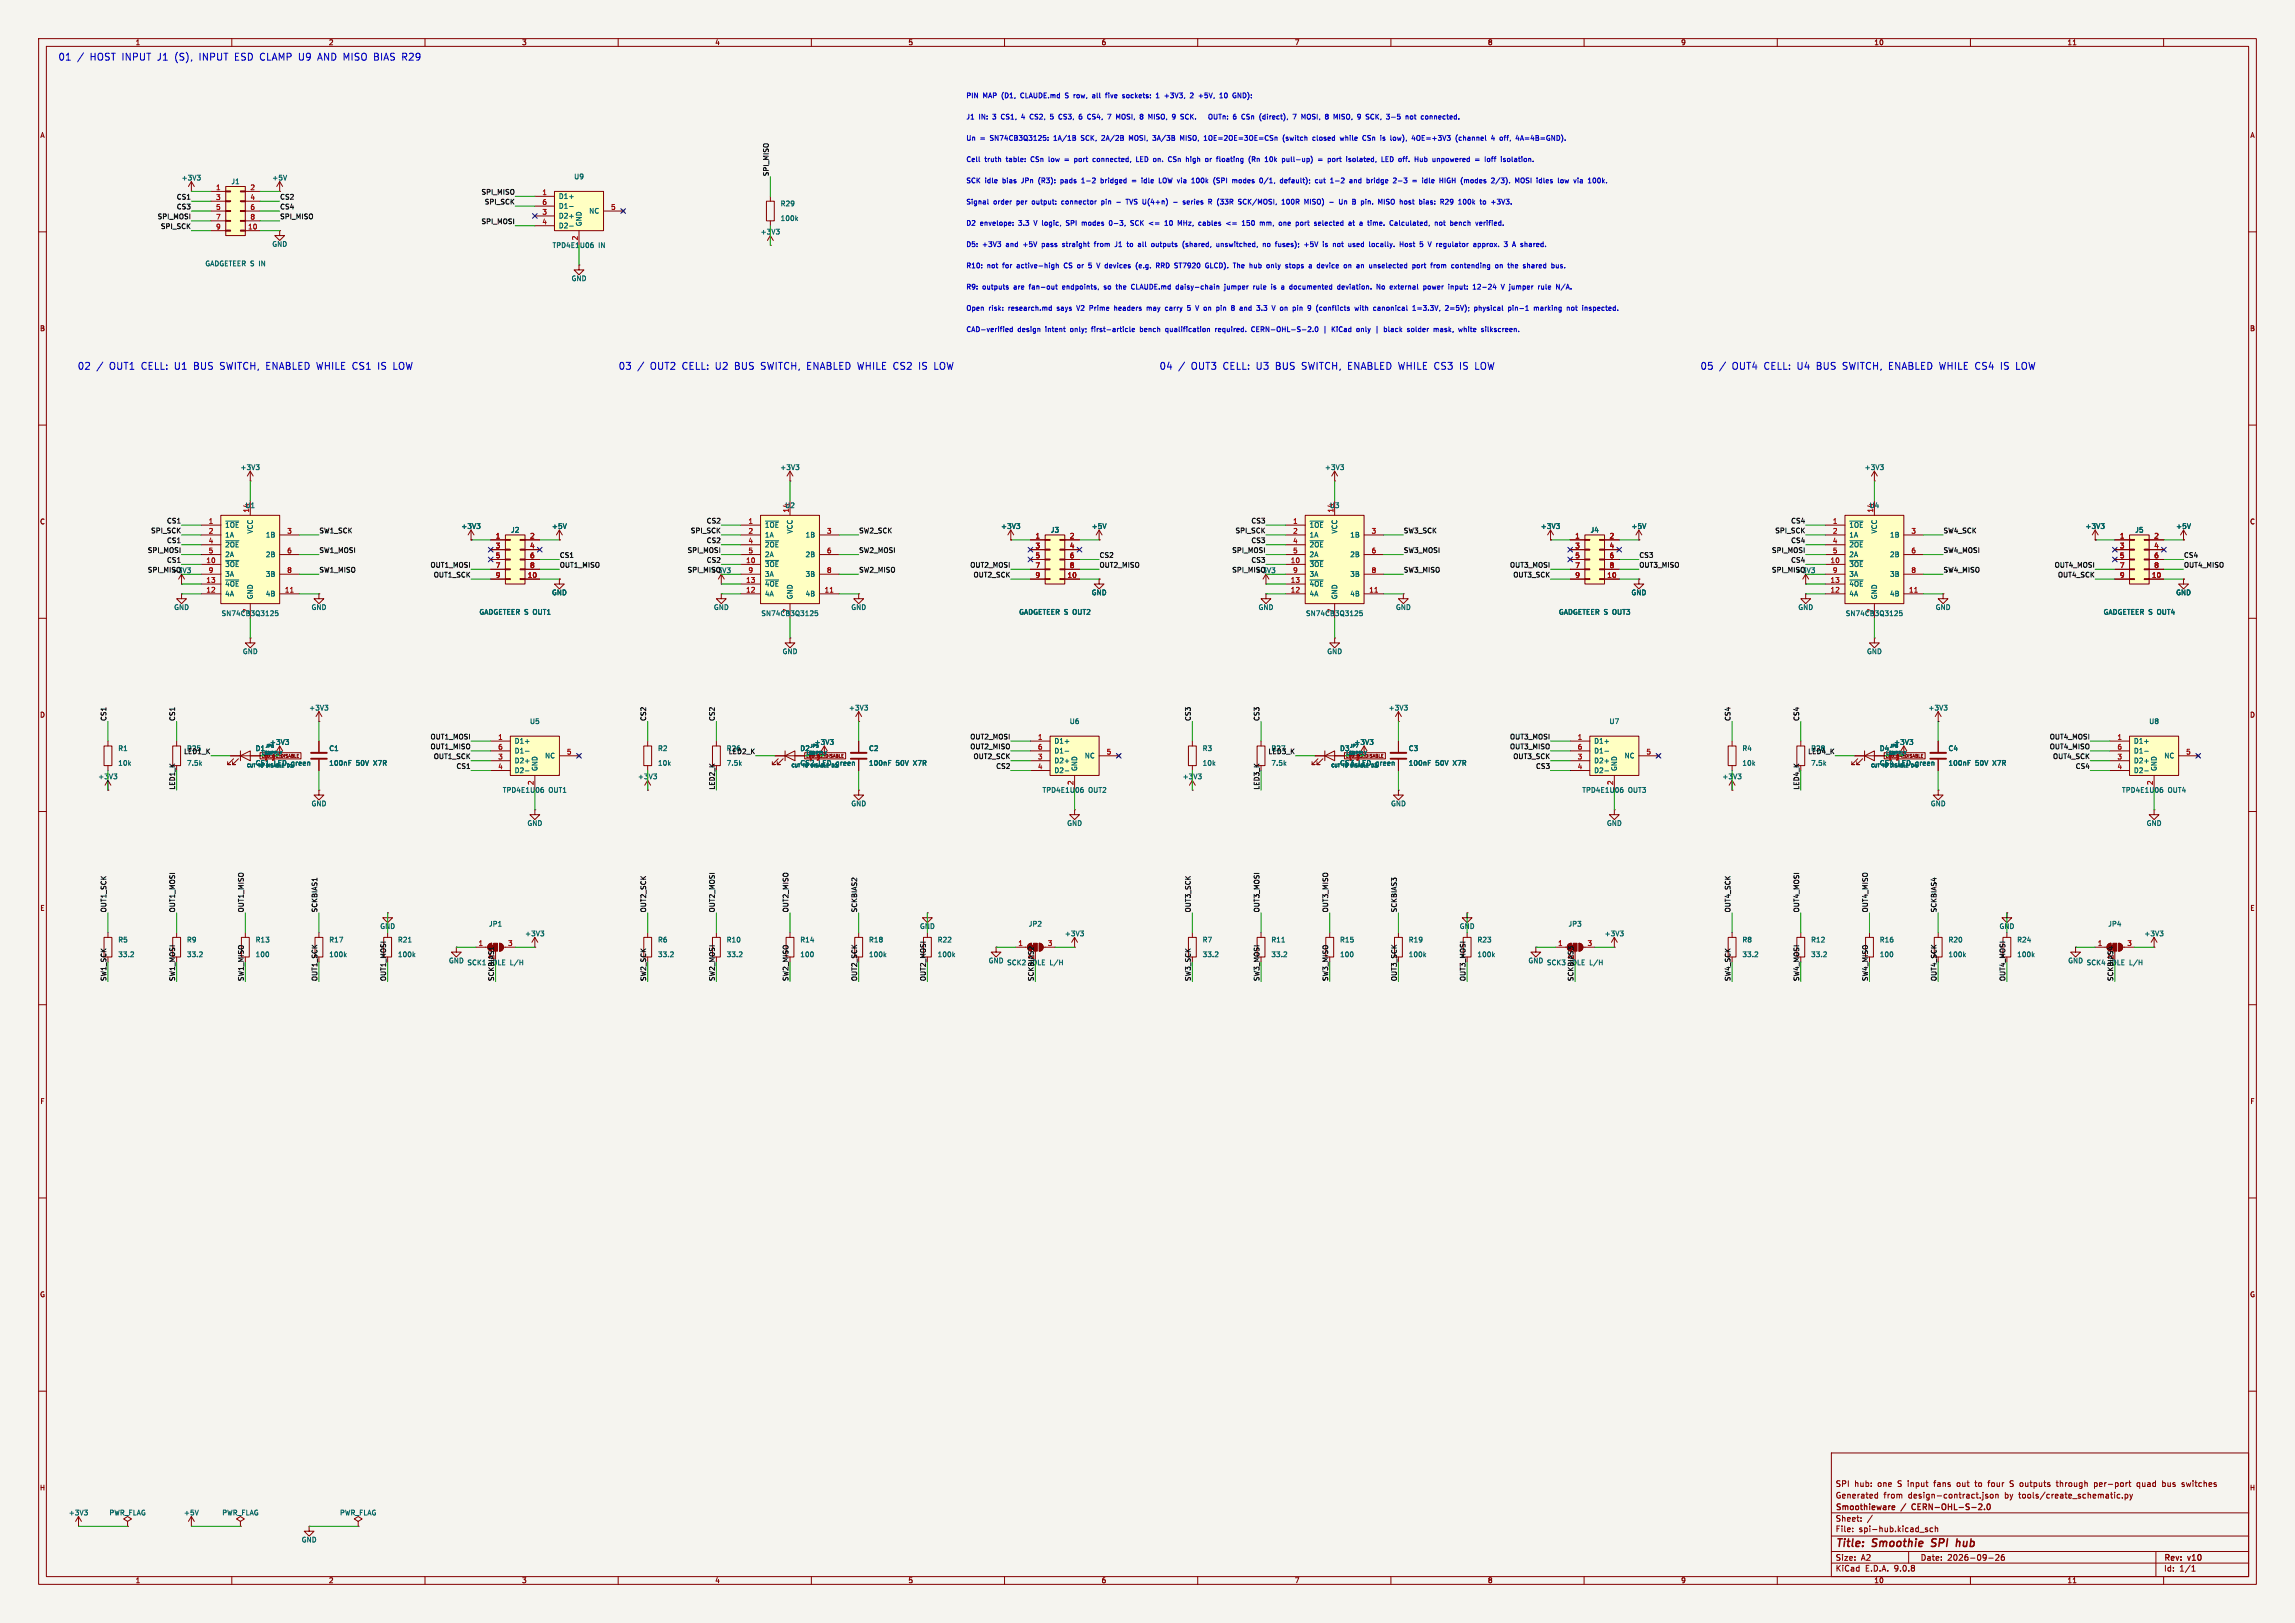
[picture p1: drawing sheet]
<svg xmlns="http://www.w3.org/2000/svg" width="594mm" height="420mm" viewBox="0 0 594 420" stroke-linecap="round" stroke-linejoin="round" font-family="sans-serif">
<defs><g id="words">
<g font-size="2.8" fill="#840000">
<text x="475" y="400.9">Title:</text>
<text x="484.7" y="400.9">Smoothie</text>
<text x="500.8" y="400.9">SPI</text>
<text x="508" y="400.9">hub</text>
</g>
<g font-size="2.5" fill="#0000c2">
<text x="15" y="15.9">01</text>
<text x="23.3" y="15.9">HOST INPUT J1</text>
<text x="45.4" y="15.9">(S),</text>
<text x="51.8" y="15.9">INPUT ESD CLAMP U9</text>
<text x="82.9" y="15.9">AND MISO BIAS R29</text>
<text x="20" y="95.9">02</text>
<text x="28.3" y="95.9">OUT1 CELL: U1</text>
<text x="50.3" y="95.9">BUS SWITCH, ENABLED WHILE CS1</text>
<text x="98.5" y="95.9">IS LOW</text>
<text x="160" y="95.9">03</text>
<text x="168.3" y="95.9">OUT2 CELL: U2</text>
<text x="190.3" y="95.9">BUS SWITCH, ENABLED WHILE CS2</text>
<text x="238.5" y="95.9">IS LOW</text>
<text x="300" y="95.9">04</text>
<text x="308.3" y="95.9">OUT3 CELL: U3</text>
<text x="330.3" y="95.9">BUS SWITCH, ENABLED WHILE CS3</text>
<text x="378.5" y="95.9">IS LOW</text>
<text x="440" y="95.9">05</text>
<text x="448.3" y="95.9">OUT4 CELL: U4</text>
<text x="470.3" y="95.9">BUS SWITCH, ENABLED WHILE CS4</text>
<text x="518.5" y="95.9">IS LOW</text>
</g>
<g font-size="2.1" fill="#840000">
<text x="475" y="388">Generated</text>
<text x="475" y="385">SPI</text>
<text x="479.9" y="385">hub:</text>
<text x="486" y="385">one</text>
<text x="487.5" y="388">from</text>
<text x="491.3" y="385">S input</text>
<text x="494" y="388">design-contract.json</text>
<text x="501" y="385">fans</text>
<text x="507.1" y="385">out</text>
<text x="512" y="385">to</text>
<text x="515.5" y="385">four</text>
<text x="519" y="388">by</text>
<text x="521.3" y="385">S outputs</text>
<text x="522.8" y="388">tools/create_schematic.py</text>
<text x="533.7" y="385">through</text>
<text x="543.5" y="385">per-port</text>
<text x="554.8" y="385">quad</text>
<text x="561.5" y="385">bus</text>
<text x="566.7" y="385">switches</text>
<text x="475" y="394">Sheet:</text>
<text x="475" y="391.2">Smoothieware</text>
<text x="492.2" y="391.2">/</text>
<text x="495.6" y="391.2">CERN-OHL-S-2.0</text>
<text x="475" y="396.7">File:</text>
<text x="481.1" y="396.7">spi-hub.kicad_sch</text>
<text x="475" y="406.9">KiCad</text>
<text x="475" y="404.1">Size:</text>
<text x="481.7" y="404.1">A2</text>
<text x="482.7" y="406.9">E.D.A.</text>
<text x="490.3" y="406.9">9.0.8</text>
<text x="497" y="404.1">Date:</text>
<text x="504" y="404.1">2026-09-26</text>
<text x="560" y="404.3">Rev:</text>
<text x="560" y="406.9">Id:</text>
<text x="564.1" y="406.9">1/1</text>
<text x="566.4" y="404.3">v10</text>
</g>
<g font-size="1.8" fill="#840000">
<text x="35" y="11.9">1</text>
<text x="85" y="11.9">2</text>
<text x="135" y="11.9">3</text>
<text x="185" y="11.9">4</text>
<text x="235" y="11.9">5</text>
<text x="285" y="11.9">6</text>
<text x="335" y="11.9">7</text>
<text x="385" y="11.9">8</text>
<text x="435" y="11.9">9</text>
<text x="485" y="11.9">10</text>
<text x="535" y="11.9">11</text>
<text x="10.3" y="35.9">A</text>
<text x="582.3" y="35.9">A</text>
<text x="10.3" y="85.9">B</text>
<text x="582.3" y="85.9">B</text>
<text x="10.3" y="135.9">C</text>
<text x="582.3" y="135.9">C</text>
<text x="10.3" y="185.9">D</text>
<text x="582.3" y="185.9">D</text>
<text x="10.3" y="235.9">E</text>
<text x="582.3" y="235.9">E</text>
<text x="10.3" y="285.9">F</text>
<text x="582.3" y="285.9">F</text>
<text x="10.3" y="335.9">G</text>
<text x="582.3" y="335.9">G</text>
<text x="10.2" y="385.9">H</text>
<text x="582.2" y="385.9">H</text>
<text x="35" y="409.9">1</text>
<text x="85" y="409.9">2</text>
<text x="135" y="409.9">3</text>
<text x="185" y="409.9">4</text>
<text x="235" y="409.9">5</text>
<text x="285" y="409.9">6</text>
<text x="335" y="409.9">7</text>
<text x="385" y="409.9">8</text>
<text x="435" y="409.9">9</text>
<text x="485" y="409.9">10</text>
<text x="535" y="409.9">11</text>
</g>
<g font-size="1.8" fill="#0000c2">
<text x="250" y="25.6">PIN</text>
<text x="254.4" y="25.6">MAP (D1,</text>
<text x="264.5" y="25.6">CLAUDE.md</text>
<text x="276.2" y="25.6">S row,</text>
<text x="283.6" y="25.6">all</text>
<text x="287.3" y="25.6">five</text>
<text x="291.8" y="25.6">sockets:</text>
<text x="300.8" y="25.6">1</text>
<text x="303.1" y="25.6">+3V3,</text>
<text x="310" y="25.6">2</text>
<text x="312.4" y="25.6">+5V,</text>
<text x="318" y="25.6">10</text>
<text x="321.6" y="25.6">GND):</text>
<text x="250" y="31.1">J1</text>
<text x="253.3" y="31.1">IN:</text>
<text x="257.1" y="31.1">3</text>
<text x="259.4" y="31.1">CS1,</text>
<text x="264.9" y="31.1">4</text>
<text x="267.3" y="31.1">CS2,</text>
<text x="272.7" y="31.1">5</text>
<text x="275.1" y="31.1">CS3,</text>
<text x="280.6" y="31.1">6</text>
<text x="283" y="31.1">CS4,</text>
<text x="288.4" y="31.1">7</text>
<text x="290.8" y="31.1">MOSI,</text>
<text x="297.2" y="31.1">8</text>
<text x="299.6" y="31.1">MISO,</text>
<text x="305.9" y="31.1">9</text>
<text x="308.3" y="31.1">SCK.</text>
<text x="316.2" y="31.1">OUTn:</text>
<text x="322.7" y="31.1">6</text>
<text x="325.1" y="31.1">CSn</text>
<text x="329.9" y="31.1">(direct),</text>
<text x="338.8" y="31.1">7</text>
<text x="341.2" y="31.1">MOSI,</text>
<text x="347.6" y="31.1">8</text>
<text x="350" y="31.1">MISO,</text>
<text x="356.3" y="31.1">9</text>
<text x="358.7" y="31.1">SCK,</text>
<text x="364.2" y="31.1">3-5</text>
<text x="369.4" y="31.1">not</text>
<text x="373.6" y="31.1">connected.</text>
<text x="250" y="36.6">Un</text>
<text x="253.7" y="36.6">=</text>
<text x="256.4" y="36.6">SN74CB3Q3125:</text>
<text x="273" y="36.6">1A/1B</text>
<text x="280.3" y="36.6">SCK,</text>
<text x="285.9" y="36.6">2A/2B</text>
<text x="293.1" y="36.6">MOSI,</text>
<text x="299.5" y="36.6">3A/3B</text>
<text x="306.8" y="36.6">MISO,</text>
<text x="313.2" y="36.6">1OE=2OE=3OE=CSn</text>
<text x="333.7" y="36.6">(switch</text>
<text x="341.7" y="36.6">closed</text>
<text x="349" y="36.6">while</text>
<text x="355" y="36.6">CSn</text>
<text x="359.8" y="36.6">is</text>
<text x="362.6" y="36.6">low),</text>
<text x="368.4" y="36.6">4OE=+3V3</text>
<text x="379.9" y="36.6">(channel</text>
<text x="389.4" y="36.6">4</text>
<text x="391.7" y="36.6">off,</text>
<text x="396.1" y="36.6">4A=4B=GND).</text>
<text x="250" y="42.1">Cell</text>
<text x="250" y="47.6">SCK</text>
<text x="254.9" y="42.1">truth</text>
<text x="254.9" y="47.6">idle</text>
<text x="259.6" y="47.6">bias</text>
<text x="260.6" y="42.1">table:</text>
<text x="264.7" y="47.6">JPn</text>
<text x="267.1" y="42.1">CSn</text>
<text x="269.3" y="47.6">(R3):</text>
<text x="271.9" y="42.1">low</text>
<text x="275.2" y="47.6">pads</text>
<text x="279" y="42.1">port</text>
<text x="280.9" y="47.6">1-2</text>
<text x="284" y="42.1">connected,</text>
<text x="286" y="47.6">bridged</text>
<text x="294.3" y="47.6">=</text>
<text x="295.4" y="42.1">LED on.</text>
<text x="297" y="47.6">idle</text>
<text x="301.7" y="47.6">LOW via</text>
<text x="304.1" y="42.1">CSn</text>
<text x="308.9" y="42.1">high</text>
<text x="310.6" y="47.6">100k</text>
<text x="314.1" y="42.1">or</text>
<text x="316.4" y="47.6">(SPI</text>
<text x="317.2" y="42.1">floating</text>
<text x="321.5" y="47.6">modes</text>
<text x="325.7" y="42.1">(Rn</text>
<text x="328.8" y="47.6">0/1,</text>
<text x="330.2" y="42.1">10k</text>
<text x="334.3" y="47.6">default);</text>
<text x="334.8" y="42.1">pull-up)</text>
<text x="343.6" y="47.6">cut</text>
<text x="344.3" y="42.1">=</text>
<text x="347" y="42.1">port</text>
<text x="347.7" y="47.6">1-2</text>
<text x="352" y="42.1">isolated,</text>
<text x="352.9" y="47.6">and</text>
<text x="357.5" y="47.6">bridge</text>
<text x="361.3" y="42.1">LED off.</text>
<text x="364.6" y="47.6">2-3</text>
<text x="369.7" y="47.6">=</text>
<text x="370.3" y="42.1">Hub</text>
<text x="372.5" y="47.6">idle</text>
<text x="375.1" y="42.1">unpowered</text>
<text x="377.2" y="47.6">HIGH</text>
<text x="382.9" y="47.6">(modes</text>
<text x="386.3" y="42.1">=</text>
<text x="389.1" y="42.1">Ioff</text>
<text x="391" y="47.6">2/3).</text>
<text x="393.5" y="42.1">isolation.</text>
<text x="397.4" y="47.6">MOSI</text>
<text x="403.1" y="47.6">idles</text>
<text x="408.8" y="47.6">low</text>
<text x="413.2" y="47.6">via</text>
<text x="250" y="53.1">Signal</text>
<text x="257.1" y="53.1">order</text>
<text x="263.2" y="53.1">per</text>
<text x="267.4" y="53.1">output:</text>
<text x="275.2" y="53.1">connector</text>
<text x="285.8" y="53.1">pin</text>
<text x="292.6" y="53.1">TVS U(4+n)</text>
<text x="305.2" y="53.1">-</text>
<text x="307.9" y="53.1">series</text>
<text x="314.7" y="53.1">R (33R</text>
<text x="322.9" y="53.1">SCK/MOSI,</text>
<text x="334.3" y="53.1">100R</text>
<text x="340.4" y="53.1">MISO)</text>
<text x="347" y="53.1">-</text>
<text x="349.7" y="53.1">Un</text>
<text x="353.4" y="53.1">B</text>
<text x="355.8" y="53.1">pin.</text>
<text x="360.5" y="53.1">MISO</text>
<text x="366.3" y="53.1">host</text>
<text x="371.5" y="53.1">bias:</text>
<text x="377.2" y="53.1">R29</text>
<text x="382.1" y="53.1">100k</text>
<text x="387.9" y="53.1">to</text>
<text x="390.9" y="53.1">+3V3.</text>
<text x="250" y="58.6">D2</text>
<text x="253.7" y="58.6">envelope:</text>
<text x="263.8" y="58.6">3.3</text>
<text x="268" y="58.6">V logic,</text>
<text x="276.7" y="58.6">SPI</text>
<text x="280.9" y="58.6">modes</text>
<text x="288.2" y="58.6">0-3,</text>
<text x="294" y="58.6">SCK</text>
<text x="298.9" y="58.6">&lt;=</text>
<text x="303.2" y="58.6">10</text>
<text x="306.8" y="58.6">MHz,</text>
<text x="312.4" y="58.6">cables</text>
<text x="319.7" y="58.6">&lt;=</text>
<text x="324" y="58.6">150</text>
<text x="328.8" y="58.6">mm,</text>
<text x="334" y="58.6">one</text>
<text x="338.5" y="58.6">port</text>
<text x="343.5" y="58.6">selected</text>
<text x="352.6" y="58.6">at</text>
<text x="355.7" y="58.6">a</text>
<text x="358" y="58.6">time.</text>
<text x="363.9" y="58.6">Calculated,</text>
<text x="375.7" y="58.6">not</text>
<text x="379.9" y="58.6">bench</text>
<text x="386.7" y="58.6">verified.</text>
<text x="250" y="64.1">D5:</text>
<text x="254.3" y="64.1">+3V3</text>
<text x="260.5" y="64.1">and</text>
<text x="265.1" y="64.1">+5V</text>
<text x="270.2" y="64.1">pass</text>
<text x="275.7" y="64.1">straight</text>
<text x="284.2" y="64.1">from</text>
<text x="289.7" y="64.1">J1</text>
<text x="293.1" y="64.1">to</text>
<text x="296.1" y="64.1">all</text>
<text x="299.7" y="64.1">outputs</text>
<text x="308" y="64.1">(shared,</text>
<text x="317" y="64.1">unswitched,</text>
<text x="329.2" y="64.1">no</text>
<text x="332.7" y="64.1">fuses);</text>
<text x="340.3" y="64.1">+5V</text>
<text x="345.4" y="64.1">is</text>
<text x="348.2" y="64.1">not</text>
<text x="352.4" y="64.1">used</text>
<text x="357.9" y="64.1">locally.</text>
<text x="366.1" y="64.1">Host</text>
<text x="371.5" y="64.1">5</text>
<text x="373.8" y="64.1">V regulator</text>
<text x="385.9" y="64.1">approx.</text>
<text x="394.1" y="64.1">3</text>
<text x="396.5" y="64.1">A shared.</text>
<text x="250" y="69.6">R10:</text>
<text x="255.5" y="69.6">not</text>
<text x="259.7" y="69.6">for</text>
<text x="263.5" y="69.6">active-high</text>
<text x="275.9" y="69.6">CS or</text>
<text x="282.7" y="69.6">5</text>
<text x="285" y="69.6">V devices</text>
<text x="295.5" y="69.6">(e.g.</text>
<text x="301" y="69.6">RRD ST7920</text>
<text x="314.1" y="69.6">GLCD).</text>
<text x="321.6" y="69.6">The</text>
<text x="326" y="69.6">hub</text>
<text x="330.6" y="69.6">only</text>
<text x="335.7" y="69.6">stops</text>
<text x="341.9" y="69.6">a</text>
<text x="344.2" y="69.6">device</text>
<text x="351.4" y="69.6">on</text>
<text x="354.9" y="69.6">an</text>
<text x="358.3" y="69.6">unselected</text>
<text x="369.7" y="69.6">port</text>
<text x="374.7" y="69.6">from</text>
<text x="380.2" y="69.6">contending</text>
<text x="391.8" y="69.6">on</text>
<text x="395.3" y="69.6">the</text>
<text x="399.4" y="69.6">shared</text>
<text x="250" y="75.1">R9:</text>
<text x="254.3" y="75.1">outputs</text>
<text x="262.5" y="75.1">are</text>
<text x="266.7" y="75.1">fan-out</text>
<text x="275.5" y="75.1">endpoints,</text>
<text x="286.5" y="75.1">so</text>
<text x="289.8" y="75.1">the</text>
<text x="293.9" y="75.1">CLAUDE.md</text>
<text x="305.7" y="75.1">daisy-chain</text>
<text x="318.5" y="75.1">jumper</text>
<text x="326.1" y="75.1">rule</text>
<text x="331" y="75.1">is</text>
<text x="333.8" y="75.1">a</text>
<text x="336.1" y="75.1">documented</text>
<text x="348.7" y="75.1">deviation.</text>
<text x="359.1" y="75.1">No</text>
<text x="362.7" y="75.1">external</text>
<text x="371.6" y="75.1">power</text>
<text x="378.2" y="75.1">input:</text>
<text x="384.8" y="75.1">12-24</text>
<text x="392.4" y="75.1">V jumper</text>
<text x="402.3" y="75.1">rule</text>
<text x="250" y="80.6">Open</text>
<text x="255.9" y="80.6">risk:</text>
<text x="261.1" y="80.6">research.md</text>
<text x="273.9" y="80.6">says</text>
<text x="279.2" y="80.6">V2</text>
<text x="282.7" y="80.6">Prime</text>
<text x="289.3" y="80.6">headers</text>
<text x="297.9" y="80.6">may</text>
<text x="302.9" y="80.6">carry</text>
<text x="308.9" y="80.6">5</text>
<text x="311.2" y="80.6">V on</text>
<text x="317" y="80.6">pin</text>
<text x="321" y="80.6">8</text>
<text x="323.4" y="80.6">and</text>
<text x="328" y="80.6">3.3</text>
<text x="332.2" y="80.6">V on</text>
<text x="338" y="80.6">pin</text>
<text x="342" y="80.6">9</text>
<text x="344.4" y="80.6">(conflicts</text>
<text x="354.7" y="80.6">with</text>
<text x="359.6" y="80.6">canonical</text>
<text x="370" y="80.6">1=3.3V,</text>
<text x="378.7" y="80.6">2=5V);</text>
<text x="386.4" y="80.6">physical</text>
<text x="395.3" y="80.6">pin-1</text>
<text x="402.2" y="80.6">marking</text>
<text x="410.9" y="80.6">not</text>
<text x="415.1" y="80.6">inspected.</text>
<text x="250" y="86.1">CAD-verified</text>
<text x="263.4" y="86.1">design</text>
<text x="270.7" y="86.1">intent</text>
<text x="277.3" y="86.1">only;</text>
<text x="283" y="86.1">first-article</text>
<text x="295.8" y="86.1">bench</text>
<text x="302.6" y="86.1">qualification</text>
<text x="315.6" y="86.1">required.</text>
<text x="325.2" y="86.1">CERN-OHL-S-2.0</text>
<text x="344.1" y="86.1">|</text>
<text x="346.4" y="86.1">KiCad</text>
<text x="353" y="86.1">only</text>
<text x="358.1" y="86.1">|</text>
<text x="360.5" y="86.1">black</text>
<text x="366.8" y="86.1">solder</text>
<text x="373.8" y="86.1">mask,</text>
<text x="380.5" y="86.1">white</text>
<text x="386.6" y="86.1">silkscreen.</text>
</g>
<g font-size="1.8" fill="#006464">
<text x="46.9" y="46.9">+3V3</text>
<text x="59.8" y="47.9">J1</text>
<text x="70.4" y="46.9">+5V</text>
<text x="148.5" y="46.6">U9</text>
<text x="144.5" y="51.7">D1+</text>
<text x="201.9" y="53.6">R29</text>
<text x="144.5" y="54.2">D1-</text>
<text x="144.5" y="56.7">D2+</text>
<text x="144.5" y="59.3">D2-</text>
<text x="150.7" y="58.7" transform="rotate(-90 150.7 58.7)">GND</text>
<text x="152.4" y="55.5">NC</text>
<text x="201.9" y="57.4">100k</text>
<text x="70.4" y="64.1">GND</text>
<text x="142.9" y="64.4">TPD4E1U06</text>
<text x="149.6" y="62.3" transform="rotate(-90 149.6 62.3)">2</text>
<text x="154.9" y="64.4">IN</text>
<text x="196.7" y="60.9">+3V3</text>
<text x="53" y="69.1">GADGETEER S IN</text>
<text x="147.8" y="72.9">GND</text>
<text x="62.1" y="121.8">+3V3</text>
<text x="201.8" y="121.8">+3V3</text>
<text x="342.8" y="121.8">+3V3</text>
<text x="482.5" y="121.8">+3V3</text>
<text x="63.4" y="131.7">U1</text>
<text x="203.1" y="131.7">U2</text>
<text x="344.1" y="131.7">U3</text>
<text x="483.8" y="131.7">U4</text>
<text x="58.2" y="136.8">~{1OE}</text>
<text x="64.5" y="132.8" transform="rotate(-90 64.5 132.8)">14</text>
<text x="119.3" y="137.1">+3V3</text>
<text x="142.7" y="137.1">+5V</text>
<text x="197.9" y="136.8">~{1OE}</text>
<text x="204.2" y="132.8" transform="rotate(-90 204.2 132.8)">14</text>
<text x="259" y="137.1">+3V3</text>
<text x="282.4" y="137.1">+5V</text>
<text x="338.8" y="136.8">~{1OE}</text>
<text x="345.2" y="132.8" transform="rotate(-90 345.2 132.8)">14</text>
<text x="398.7" y="137.1">+3V3</text>
<text x="422.1" y="137.1">+5V</text>
<text x="478.5" y="136.8">~{1OE}</text>
<text x="484.9" y="132.8" transform="rotate(-90 484.9 132.8)">14</text>
<text x="539.6" y="137.1">+3V3</text>
<text x="563.1" y="137.1">+5V</text>
<text x="58.2" y="139.3">1A</text>
<text x="58.2" y="141.8">~{2OE}</text>
<text x="65.6" y="138.2" transform="rotate(-90 65.6 138.2)">VCC</text>
<text x="68.7" y="139.3">1B</text>
<text x="132.2" y="138">J2</text>
<text x="197.9" y="139.3">1A</text>
<text x="197.9" y="141.8">~{2OE}</text>
<text x="205.3" y="138.2" transform="rotate(-90 205.3 138.2)">VCC</text>
<text x="208.4" y="139.3">1B</text>
<text x="271.9" y="138">J3</text>
<text x="338.8" y="139.3">1A</text>
<text x="338.8" y="141.8">~{2OE}</text>
<text x="346.3" y="138.2" transform="rotate(-90 346.3 138.2)">VCC</text>
<text x="349.4" y="139.3">1B</text>
<text x="411.6" y="138">J4</text>
<text x="478.5" y="139.3">1A</text>
<text x="478.5" y="141.8">~{2OE}</text>
<text x="486" y="138.2" transform="rotate(-90 486 138.2)">VCC</text>
<text x="489.1" y="139.3">1B</text>
<text x="552.5" y="138">J5</text>
<text x="58.2" y="144.4">2A</text>
<text x="58.2" y="146.9">~{3OE}</text>
<text x="58.2" y="149.5">3A</text>
<text x="68.7" y="144.4">2B</text>
<text x="68.7" y="149.5">3B</text>
<text x="197.9" y="144.4">2A</text>
<text x="197.9" y="146.9">~{3OE}</text>
<text x="197.9" y="149.5">3A</text>
<text x="208.4" y="144.4">2B</text>
<text x="208.4" y="149.5">3B</text>
<text x="338.8" y="144.4">2A</text>
<text x="338.8" y="146.9">~{3OE}</text>
<text x="338.8" y="149.5">3A</text>
<text x="349.4" y="144.4">2B</text>
<text x="349.4" y="149.5">3B</text>
<text x="478.5" y="144.4">2A</text>
<text x="478.5" y="146.9">~{3OE}</text>
<text x="478.5" y="149.5">3A</text>
<text x="489.1" y="144.4">2B</text>
<text x="489.1" y="149.5">3B</text>
<text x="58.2" y="152">~{4OE}</text>
<text x="58.2" y="154.5">4A</text>
<text x="65.6" y="155.2" transform="rotate(-90 65.6 155.2)">GND</text>
<text x="68.7" y="154.5">4B</text>
<text x="142.7" y="154.2">GND</text>
<text x="197.9" y="152">~{4OE}</text>
<text x="197.9" y="154.5">4A</text>
<text x="205.3" y="155.2" transform="rotate(-90 205.3 155.2)">GND</text>
<text x="208.4" y="154.5">4B</text>
<text x="282.4" y="154.2">GND</text>
<text x="338.8" y="152">~{4OE}</text>
<text x="338.8" y="154.5">4A</text>
<text x="346.3" y="155.2" transform="rotate(-90 346.3 155.2)">GND</text>
<text x="349.4" y="154.5">4B</text>
<text x="422.1" y="154.2">GND</text>
<text x="478.5" y="152">~{4OE}</text>
<text x="478.5" y="154.5">4A</text>
<text x="486" y="155.2" transform="rotate(-90 486 155.2)">GND</text>
<text x="489.1" y="154.5">4B</text>
<text x="563.1" y="154.2">GND</text>
<text x="45" y="158">GND</text>
<text x="57.2" y="159.6">SN74CB3Q3125</text>
<text x="64.5" y="158.8" transform="rotate(-90 64.5 158.8)">7</text>
<text x="80.5" y="158">GND</text>
<text x="124" y="159.3">GADGETEER S OUT1</text>
<text x="184.7" y="158">GND</text>
<text x="196.9" y="159.6">SN74CB3Q3125</text>
<text x="204.2" y="158.8" transform="rotate(-90 204.2 158.8)">7</text>
<text x="220.2" y="158">GND</text>
<text x="263.7" y="159.3">GADGETEER S OUT2</text>
<text x="325.6" y="158">GND</text>
<text x="337.9" y="159.6">SN74CB3Q3125</text>
<text x="345.2" y="158.8" transform="rotate(-90 345.2 158.8)">7</text>
<text x="361.2" y="158">GND</text>
<text x="403.4" y="159.3">GADGETEER S OUT3</text>
<text x="465.3" y="158">GND</text>
<text x="477.6" y="159.6">SN74CB3Q3125</text>
<text x="484.9" y="158.8" transform="rotate(-90 484.9 158.8)">7</text>
<text x="500.9" y="158">GND</text>
<text x="544.3" y="159.3">GADGETEER S OUT4</text>
<text x="62.7" y="169.5">GND</text>
<text x="202.4" y="169.5">GND</text>
<text x="343.4" y="169.5">GND</text>
<text x="483.1" y="169.5">GND</text>
<text x="79.9" y="184.1">+3V3</text>
<text x="219.6" y="184.1">+3V3</text>
<text x="359.3" y="184.1">+3V3</text>
<text x="499" y="184.1">+3V3</text>
<text x="137.1" y="187.6">U5</text>
<text x="276.8" y="187.6">U6</text>
<text x="416.5" y="187.6">U7</text>
<text x="556.2" y="187.6">U8</text>
<text x="30.5" y="194.5">R1</text>
<text x="66" y="194.5">D1</text>
<text x="69.7" y="192.9">+3V3</text>
<text x="85.1" y="194.5">C1</text>
<text x="133.1" y="192.6">D1+</text>
<text x="133.1" y="195.2">D1-</text>
<text x="133.1" y="197.7">D2+</text>
<text x="141" y="196.4">NC</text>
<text x="170.2" y="194.5">R2</text>
<text x="207" y="194.5">D2</text>
<text x="210.7" y="192.9">+3V3</text>
<text x="224.8" y="194.5">C2</text>
<text x="272.8" y="192.6">D1+</text>
<text x="272.8" y="195.2">D1-</text>
<text x="272.8" y="197.7">D2+</text>
<text x="280.7" y="196.4">NC</text>
<text x="311.2" y="194.5">R3</text>
<text x="346.7" y="194.5">D3</text>
<text x="350.4" y="192.9">+3V3</text>
<text x="364.5" y="194.5">C3</text>
<text x="412.5" y="192.6">D1+</text>
<text x="412.5" y="195.2">D1-</text>
<text x="412.5" y="197.7">D2+</text>
<text x="420.4" y="196.4">NC</text>
<text x="450.9" y="194.5">R4</text>
<text x="486.4" y="194.5">D4</text>
<text x="490.1" y="192.9">+3V3</text>
<text x="504.2" y="194.5">C4</text>
<text x="552.2" y="192.6">D1+</text>
<text x="552.2" y="195.2">D1-</text>
<text x="552.2" y="197.7">D2+</text>
<text x="560.1" y="196.4">NC</text>
<text x="25.3" y="201.8">+3V3</text>
<text x="30.5" y="198.3">10k</text>
<text x="48.3" y="198.3">7.5k</text>
<text x="66" y="198.3">CS1</text>
<text x="70.9" y="198.3">LED green</text>
<text x="85.1" y="198.3">100nF</text>
<text x="92.1" y="198.3">50V</text>
<text x="96.8" y="198.3">X7R</text>
<text x="133.1" y="200.3">D2-</text>
<text x="139.3" y="199.6" transform="rotate(-90 139.3 199.6)">GND</text>
<text x="165" y="201.8">+3V3</text>
<text x="170.2" y="198.3">10k</text>
<text x="188" y="198.3">7.5k</text>
<text x="207" y="198.3">CS2</text>
<text x="211.9" y="198.3">LED green</text>
<text x="224.8" y="198.3">100nF</text>
<text x="231.8" y="198.3">50V</text>
<text x="236.5" y="198.3">X7R</text>
<text x="272.8" y="200.3">D2-</text>
<text x="279" y="199.6" transform="rotate(-90 279 199.6)">GND</text>
<text x="306" y="201.8">+3V3</text>
<text x="311.2" y="198.3">10k</text>
<text x="328.9" y="198.3">7.5k</text>
<text x="346.7" y="198.3">CS3</text>
<text x="351.6" y="198.3">LED green</text>
<text x="364.5" y="198.3">100nF</text>
<text x="371.5" y="198.3">50V</text>
<text x="376.2" y="198.3">X7R</text>
<text x="412.5" y="200.3">D2-</text>
<text x="418.7" y="199.6" transform="rotate(-90 418.7 199.6)">GND</text>
<text x="445.7" y="201.8">+3V3</text>
<text x="450.9" y="198.3">10k</text>
<text x="468.6" y="198.3">7.5k</text>
<text x="486.4" y="198.3">CS4</text>
<text x="491.3" y="198.3">LED green</text>
<text x="504.2" y="198.3">100nF</text>
<text x="511.2" y="198.3">50V</text>
<text x="515.9" y="198.3">X7R</text>
<text x="552.2" y="200.3">D2-</text>
<text x="558.4" y="199.6" transform="rotate(-90 558.4 199.6)">GND</text>
<text x="80.5" y="208.8">GND</text>
<text x="130" y="205.3">TPD4E1U06</text>
<text x="142" y="205.3">OUT1</text>
<text x="220.2" y="208.8">GND</text>
<text x="269.7" y="205.3">TPD4E1U06</text>
<text x="281.7" y="205.3">OUT2</text>
<text x="359.9" y="208.8">GND</text>
<text x="409.4" y="205.3">TPD4E1U06</text>
<text x="421.4" y="205.3">OUT3</text>
<text x="499.6" y="208.8">GND</text>
<text x="549.1" y="205.3">TPD4E1U06</text>
<text x="561.1" y="205.3">OUT4</text>
<text x="136.4" y="213.9">GND</text>
<text x="276.1" y="213.9">GND</text>
<text x="415.8" y="213.9">GND</text>
<text x="555.5" y="213.9">GND</text>
<text x="126.4" y="240">JP1</text>
<text x="266.1" y="240">JP2</text>
<text x="405.8" y="240">JP3</text>
<text x="545.5" y="240">JP4</text>
<text x="30.5" y="244.1">R5</text>
<text x="48.3" y="244.1">R9</text>
<text x="66" y="244.1">R13</text>
<text x="85.1" y="244.1">R17</text>
<text x="98.3" y="240.6">GND</text>
<text x="102.9" y="244.1">R21</text>
<text x="135.8" y="242.5">+3V3</text>
<text x="170.2" y="244.1">R6</text>
<text x="188" y="244.1">R10</text>
<text x="207" y="244.1">R14</text>
<text x="224.8" y="244.1">R18</text>
<text x="238" y="240.6">GND</text>
<text x="242.6" y="244.1">R22</text>
<text x="275.5" y="242.5">+3V3</text>
<text x="311.2" y="244.1">R7</text>
<text x="328.9" y="244.1">R11</text>
<text x="346.7" y="244.1">R15</text>
<text x="364.5" y="244.1">R19</text>
<text x="377.7" y="240.6">GND</text>
<text x="382.3" y="244.1">R23</text>
<text x="415.2" y="242.5">+3V3</text>
<text x="450.9" y="244.1">R8</text>
<text x="468.6" y="244.1">R12</text>
<text x="486.4" y="244.1">R16</text>
<text x="504.2" y="244.1">R20</text>
<text x="517.4" y="240.6">GND</text>
<text x="522" y="244.1">R24</text>
<text x="554.9" y="242.5">+3V3</text>
<text x="30.5" y="247.9">33.2</text>
<text x="48.3" y="247.9">33.2</text>
<text x="66" y="247.9">100</text>
<text x="85.1" y="247.9">100k</text>
<text x="102.9" y="247.9">100k</text>
<text x="116.1" y="249.5">GND</text>
<text x="120.9" y="250">SCK1</text>
<text x="132.2" y="250">L/H</text>
<text x="170.2" y="247.9">33.2</text>
<text x="188" y="247.9">33.2</text>
<text x="207" y="247.9">100</text>
<text x="224.8" y="247.9">100k</text>
<text x="242.6" y="247.9">100k</text>
<text x="255.8" y="249.5">GND</text>
<text x="260.6" y="250">SCK2</text>
<text x="271.9" y="250">L/H</text>
<text x="311.2" y="247.9">33.2</text>
<text x="328.9" y="247.9">33.2</text>
<text x="346.7" y="247.9">100</text>
<text x="364.5" y="247.9">100k</text>
<text x="382.3" y="247.9">100k</text>
<text x="395.5" y="249.5">GND</text>
<text x="400.3" y="250">SCK3</text>
<text x="411.6" y="250">L/H</text>
<text x="450.9" y="247.9">33.2</text>
<text x="468.6" y="247.9">33.2</text>
<text x="486.4" y="247.9">100</text>
<text x="504.2" y="247.9">100k</text>
<text x="522" y="247.9">100k</text>
<text x="535.2" y="249.5">GND</text>
<text x="540" y="250">SCK4</text>
<text x="551.3" y="250">L/H</text>
<text x="17.7" y="392.3">+3V3</text>
<text x="28.2" y="392.3">PWR_FLAG</text>
<text x="47.5" y="392.3">+5V</text>
<text x="57.4" y="392.3">PWR_FLAG</text>
<text x="87.9" y="392.3">PWR_FLAG</text>
<text x="78" y="399.3">GND</text>
</g>
<g font-size="1.8" fill="#0f0f0f">
<text x="199" y="45.7" transform="rotate(-90 199 45.7)">SPI_MISO</text>
<text x="45.6" y="51.7">CS1</text>
<text x="72.4" y="51.7">CS2</text>
<text x="124.5" y="50.5">SPI_MISO</text>
<text x="125.3" y="53">SPI_SCK</text>
<text x="40.7" y="56.8">SPI_MOSI</text>
<text x="41.5" y="59.3">SPI_SCK</text>
<text x="45.6" y="54.3">CS3</text>
<text x="72.4" y="56.8">SPI_MISO</text>
<text x="72.4" y="54.3">CS4</text>
<text x="124.5" y="58.1">SPI_MOSI</text>
<text x="43.1" y="135.5">CS1</text>
<text x="182.8" y="135.5">CS2</text>
<text x="323.8" y="135.5">CS3</text>
<text x="463.5" y="135.5">CS4</text>
<text x="38.1" y="143.2">SPI_MOSI</text>
<text x="39" y="138.1">SPI_SCK</text>
<text x="43.1" y="140.6">CS1</text>
<text x="82.5" y="143.2">SW1_MOSI</text>
<text x="82.5" y="138.1">SW1_SCK</text>
<text x="177.8" y="143.2">SPI_MOSI</text>
<text x="178.7" y="138.1">SPI_SCK</text>
<text x="182.8" y="140.6">CS2</text>
<text x="222.2" y="143.2">SW2_MOSI</text>
<text x="222.2" y="138.1">SW2_SCK</text>
<text x="318.8" y="143.2">SPI_MOSI</text>
<text x="319.7" y="138.1">SPI_SCK</text>
<text x="323.8" y="140.6">CS3</text>
<text x="363.2" y="138.1">SW3_SCK</text>
<text x="363.2" y="143.2">SW3_MOSI</text>
<text x="458.5" y="143.2">SPI_MOSI</text>
<text x="459.4" y="138.1">SPI_SCK</text>
<text x="463.5" y="140.6">CS4</text>
<text x="502.9" y="143.2">SW4_MOSI</text>
<text x="502.9" y="138.1">SW4_SCK</text>
<text x="38.1" y="148.2">SPI_MISO</text>
<text x="43.1" y="145.7">CS1</text>
<text x="44.3" y="148.5">+3V3</text>
<text x="82.5" y="148.2">SW1_MISO</text>
<text x="111.3" y="147">OUT1_MOSI</text>
<text x="112.2" y="149.5">OUT1_SCK</text>
<text x="144.8" y="147">OUT1_MISO</text>
<text x="144.8" y="144.4">CS1</text>
<text x="177.8" y="148.2">SPI_MISO</text>
<text x="182.8" y="145.7">CS2</text>
<text x="184" y="148.5">+3V3</text>
<text x="222.2" y="148.2">SW2_MISO</text>
<text x="251" y="147">OUT2_MOSI</text>
<text x="251.9" y="149.5">OUT2_SCK</text>
<text x="284.5" y="147">OUT2_MISO</text>
<text x="284.5" y="144.4">CS2</text>
<text x="318.8" y="148.2">SPI_MISO</text>
<text x="323.8" y="145.7">CS3</text>
<text x="325" y="148.5">+3V3</text>
<text x="363.2" y="148.2">SW3_MISO</text>
<text x="390.7" y="147">OUT3_MOSI</text>
<text x="391.6" y="149.5">OUT3_SCK</text>
<text x="424.2" y="147">OUT3_MISO</text>
<text x="424.2" y="144.4">CS3</text>
<text x="458.5" y="148.2">SPI_MISO</text>
<text x="463.5" y="145.7">CS4</text>
<text x="464.7" y="148.5">+3V3</text>
<text x="502.9" y="148.2">SW4_MISO</text>
<text x="531.7" y="147">OUT4_MOSI</text>
<text x="532.5" y="149.5">OUT4_SCK</text>
<text x="565.1" y="147">OUT4_MISO</text>
<text x="565.1" y="144.4">CS4</text>
<text x="27.6" y="186.7" transform="rotate(-90 27.6 186.7)">CS1</text>
<text x="45.4" y="186.7" transform="rotate(-90 45.4 186.7)">CS1</text>
<text x="111.3" y="191.4">OUT1_MOSI</text>
<text x="167.3" y="186.7" transform="rotate(-90 167.3 186.7)">CS2</text>
<text x="185.1" y="186.7" transform="rotate(-90 185.1 186.7)">CS2</text>
<text x="251" y="191.4">OUT2_MOSI</text>
<text x="308.3" y="186.7" transform="rotate(-90 308.3 186.7)">CS3</text>
<text x="326" y="186.7" transform="rotate(-90 326 186.7)">CS3</text>
<text x="390.7" y="191.4">OUT3_MOSI</text>
<text x="448" y="186.7" transform="rotate(-90 448 186.7)">CS4</text>
<text x="465.7" y="186.7" transform="rotate(-90 465.7 186.7)">CS4</text>
<text x="530.4" y="191.4">OUT4_MOSI</text>
<text x="47.5" y="195.2">LED1_K</text>
<text x="48.3" y="194.5">R25</text>
<text x="111.3" y="194">OUT1_MISO</text>
<text x="112.2" y="196.5">OUT1_SCK</text>
<text x="188" y="194.5">R26</text>
<text x="188.5" y="195.2">LED2_K</text>
<text x="251" y="194">OUT2_MISO</text>
<text x="251.9" y="196.5">OUT2_SCK</text>
<text x="328.2" y="195.2">LED3_K</text>
<text x="328.9" y="194.5">R27</text>
<text x="390.7" y="194">OUT3_MISO</text>
<text x="391.6" y="196.5">OUT3_SCK</text>
<text x="467.9" y="195.2">LED4_K</text>
<text x="468.6" y="194.5">R28</text>
<text x="530.4" y="194">OUT4_MISO</text>
<text x="531.3" y="196.5">OUT4_SCK</text>
<text x="118" y="199">CS1</text>
<text x="257.7" y="199">CS2</text>
<text x="397.4" y="199">CS3</text>
<text x="537.1" y="199">CS4</text>
<text x="45.4" y="204.5" transform="rotate(-90 45.4 204.5)">LED1_K</text>
<text x="185.1" y="204.5" transform="rotate(-90 185.1 204.5)">LED2_K</text>
<text x="326" y="204.5" transform="rotate(-90 326 204.5)">LED3_K</text>
<text x="465.7" y="204.5" transform="rotate(-90 465.7 204.5)">LED4_K</text>
<text x="27.6" y="236.2" transform="rotate(-90 27.6 236.2)">OUT1_SCK</text>
<text x="45.4" y="236.2" transform="rotate(-90 45.4 236.2)">OUT1_MOSI</text>
<text x="63.2" y="236.2" transform="rotate(-90 63.2 236.2)">OUT1_MISO</text>
<text x="82.2" y="236.2" transform="rotate(-90 82.2 236.2)">SCKBIAS1</text>
<text x="167.3" y="236.2" transform="rotate(-90 167.3 236.2)">OUT2_SCK</text>
<text x="185.1" y="236.2" transform="rotate(-90 185.1 236.2)">OUT2_MOSI</text>
<text x="204.1" y="236.2" transform="rotate(-90 204.1 236.2)">OUT2_MISO</text>
<text x="221.9" y="236.2" transform="rotate(-90 221.9 236.2)">SCKBIAS2</text>
<text x="308.3" y="236.2" transform="rotate(-90 308.3 236.2)">OUT3_SCK</text>
<text x="326" y="236.2" transform="rotate(-90 326 236.2)">OUT3_MOSI</text>
<text x="343.8" y="236.2" transform="rotate(-90 343.8 236.2)">OUT3_MISO</text>
<text x="361.6" y="236.2" transform="rotate(-90 361.6 236.2)">SCKBIAS3</text>
<text x="448" y="236.2" transform="rotate(-90 448 236.2)">OUT4_SCK</text>
<text x="465.7" y="236.2" transform="rotate(-90 465.7 236.2)">OUT4_MOSI</text>
<text x="483.5" y="236.2" transform="rotate(-90 483.5 236.2)">OUT4_MISO</text>
<text x="501.3" y="236.2" transform="rotate(-90 501.3 236.2)">SCKBIAS4</text>
<text x="127" y="250">IDLE</text>
<text x="128" y="248.4" transform="rotate(-90 128 248.4)">2</text>
<text x="266.7" y="250">IDLE</text>
<text x="267.7" y="248.4" transform="rotate(-90 267.7 248.4)">2</text>
<text x="406.4" y="250">IDLE</text>
<text x="407.4" y="248.4" transform="rotate(-90 407.4 248.4)">2</text>
<text x="546.1" y="250">IDLE</text>
<text x="547.1" y="248.4" transform="rotate(-90 547.1 248.4)">2</text>
<text x="27.6" y="254" transform="rotate(-90 27.6 254)">SW1_SCK</text>
<text x="45.4" y="254" transform="rotate(-90 45.4 254)">SW1_MOSI</text>
<text x="63.2" y="254" transform="rotate(-90 63.2 254)">SW1_MISO</text>
<text x="82.2" y="254" transform="rotate(-90 82.2 254)">OUT1_SCK</text>
<text x="100" y="254" transform="rotate(-90 100 254)">OUT1_MOSI</text>
<text x="127.9" y="254" transform="rotate(-90 127.9 254)">SCKBIAS1</text>
<text x="167.3" y="254" transform="rotate(-90 167.3 254)">SW2_SCK</text>
<text x="185.1" y="254" transform="rotate(-90 185.1 254)">SW2_MOSI</text>
<text x="204.1" y="254" transform="rotate(-90 204.1 254)">SW2_MISO</text>
<text x="221.9" y="254" transform="rotate(-90 221.9 254)">OUT2_SCK</text>
<text x="239.7" y="254" transform="rotate(-90 239.7 254)">OUT2_MOSI</text>
<text x="267.6" y="254" transform="rotate(-90 267.6 254)">SCKBIAS2</text>
<text x="308.3" y="254" transform="rotate(-90 308.3 254)">SW3_SCK</text>
<text x="326" y="254" transform="rotate(-90 326 254)">SW3_MOSI</text>
<text x="343.8" y="254" transform="rotate(-90 343.8 254)">SW3_MISO</text>
<text x="361.6" y="254" transform="rotate(-90 361.6 254)">OUT3_SCK</text>
<text x="379.4" y="254" transform="rotate(-90 379.4 254)">OUT3_MOSI</text>
<text x="407.3" y="254" transform="rotate(-90 407.3 254)">SCKBIAS3</text>
<text x="448" y="254" transform="rotate(-90 448 254)">SW4_SCK</text>
<text x="465.7" y="254" transform="rotate(-90 465.7 254)">SW4_MOSI</text>
<text x="483.5" y="254" transform="rotate(-90 483.5 254)">SW4_MISO</text>
<text x="501.3" y="254" transform="rotate(-90 501.3 254)">OUT4_SCK</text>
<text x="519.1" y="254" transform="rotate(-90 519.1 254)">OUT4_MOSI</text>
<text x="547" y="254" transform="rotate(-90 547 254)">SCKBIAS4</text>
</g>
<g font-size="1.8" fill="#a90000">
<text x="55.8" y="49.3">1</text>
<text x="55.8" y="51.8">3</text>
<text x="64.7" y="49.3">2</text>
<text x="64.7" y="51.8">4</text>
<text x="140.3" y="50.5">1</text>
<text x="140.3" y="53.1">6</text>
<text x="55.8" y="54.4">5</text>
<text x="55.8" y="56.9">7</text>
<text x="55.8" y="59.4">9</text>
<text x="64.1" y="59.4">10</text>
<text x="64.7" y="54.4">6</text>
<text x="64.7" y="56.9">8</text>
<text x="140.3" y="55.6">3</text>
<text x="140.3" y="58.2">4</text>
<text x="158" y="54.4">5</text>
<text x="53.9" y="135.6">1</text>
<text x="193.6" y="135.6">1</text>
<text x="334.6" y="135.6">1</text>
<text x="474.3" y="135.6">1</text>
<text x="53.9" y="138.2">2</text>
<text x="53.9" y="140.7">4</text>
<text x="53.9" y="143.3">5</text>
<text x="74.2" y="138.2">3</text>
<text x="74.2" y="143.3">6</text>
<text x="128.2" y="139.4">1</text>
<text x="128.2" y="142">3</text>
<text x="137.1" y="139.4">2</text>
<text x="137.1" y="142">4</text>
<text x="193.6" y="138.2">2</text>
<text x="193.6" y="140.7">4</text>
<text x="193.6" y="143.3">5</text>
<text x="213.9" y="138.2">3</text>
<text x="213.9" y="143.3">6</text>
<text x="267.9" y="139.4">1</text>
<text x="267.9" y="142">3</text>
<text x="276.8" y="139.4">2</text>
<text x="276.8" y="142">4</text>
<text x="334.6" y="138.2">2</text>
<text x="334.6" y="140.7">4</text>
<text x="334.6" y="143.3">5</text>
<text x="354.9" y="138.2">3</text>
<text x="354.9" y="143.3">6</text>
<text x="407.6" y="139.4">1</text>
<text x="407.6" y="142">3</text>
<text x="416.5" y="139.4">2</text>
<text x="416.5" y="142">4</text>
<text x="474.3" y="138.2">2</text>
<text x="474.3" y="140.7">4</text>
<text x="474.3" y="143.3">5</text>
<text x="494.6" y="138.2">3</text>
<text x="494.6" y="143.3">6</text>
<text x="548.6" y="139.4">1</text>
<text x="548.6" y="142">3</text>
<text x="557.5" y="139.4">2</text>
<text x="557.5" y="142">4</text>
<text x="53.3" y="145.8">10</text>
<text x="53.9" y="148.3">9</text>
<text x="74.2" y="148.3">8</text>
<text x="128.2" y="144.5">5</text>
<text x="128.2" y="147.1">7</text>
<text x="128.2" y="149.6">9</text>
<text x="136.5" y="149.6">10</text>
<text x="137.1" y="144.5">6</text>
<text x="137.1" y="147.1">8</text>
<text x="193" y="145.8">10</text>
<text x="193.6" y="148.3">9</text>
<text x="213.9" y="148.3">8</text>
<text x="267.9" y="144.5">5</text>
<text x="267.9" y="147.1">7</text>
<text x="267.9" y="149.6">9</text>
<text x="276.2" y="149.6">10</text>
<text x="276.8" y="144.5">6</text>
<text x="276.8" y="147.1">8</text>
<text x="334" y="145.8">10</text>
<text x="334.6" y="148.3">9</text>
<text x="354.9" y="148.3">8</text>
<text x="407.6" y="144.5">5</text>
<text x="407.6" y="147.1">7</text>
<text x="407.6" y="149.6">9</text>
<text x="415.9" y="149.6">10</text>
<text x="416.5" y="144.5">6</text>
<text x="416.5" y="147.1">8</text>
<text x="473.7" y="145.8">10</text>
<text x="474.3" y="148.3">9</text>
<text x="494.6" y="148.3">8</text>
<text x="548.6" y="144.5">5</text>
<text x="548.6" y="147.1">7</text>
<text x="548.6" y="149.6">9</text>
<text x="556.9" y="149.6">10</text>
<text x="557.5" y="144.5">6</text>
<text x="557.5" y="147.1">8</text>
<text x="53.3" y="150.9">13</text>
<text x="53.3" y="153.4">12</text>
<text x="73.6" y="153.4">11</text>
<text x="193" y="150.9">13</text>
<text x="193" y="153.4">12</text>
<text x="213.3" y="153.4">11</text>
<text x="334" y="150.9">13</text>
<text x="334" y="153.4">12</text>
<text x="354.3" y="153.4">11</text>
<text x="473.7" y="150.9">13</text>
<text x="473.7" y="153.4">12</text>
<text x="494" y="153.4">11</text>
<text x="128.8" y="191.5">1</text>
<text x="268.5" y="191.5">1</text>
<text x="408.2" y="191.5">1</text>
<text x="547.9" y="191.5">1</text>
<text x="128.8" y="194.1">6</text>
<text x="128.8" y="196.6">3</text>
<text x="146.6" y="195.3">5</text>
<text x="268.5" y="194.1">6</text>
<text x="268.5" y="196.6">3</text>
<text x="286.3" y="195.3">5</text>
<text x="408.2" y="194.1">6</text>
<text x="408.2" y="196.6">3</text>
<text x="426" y="195.3">5</text>
<text x="547.9" y="194.1">6</text>
<text x="547.9" y="196.6">3</text>
<text x="565.7" y="195.3">5</text>
<text x="128.8" y="199.1">4</text>
<text x="138.2" y="203.3" transform="rotate(-90 138.2 203.3)">2</text>
<text x="268.5" y="199.1">4</text>
<text x="277.9" y="203.3" transform="rotate(-90 277.9 203.3)">2</text>
<text x="408.2" y="199.1">4</text>
<text x="417.6" y="203.3" transform="rotate(-90 417.6 203.3)">2</text>
<text x="547.9" y="199.1">4</text>
<text x="557.3" y="203.3" transform="rotate(-90 557.3 203.3)">2</text>
<text x="123.8" y="244.9">1</text>
<text x="131.4" y="244.9">3</text>
<text x="263.5" y="244.9">1</text>
<text x="271.1" y="244.9">3</text>
<text x="403.2" y="244.9">1</text>
<text x="410.8" y="244.9">3</text>
<text x="542.9" y="244.9">1</text>
<text x="550.5" y="244.9">3</text>
</g>
<g font-size="1.1" fill="#a90000">
<text x="67.6" y="196.3">LED_D1_DISABLE</text>
<text x="68.4" y="197.1">1</text>
<text x="70.3" y="197.1">2</text>
<text x="208.6" y="196.3">LED_D2_DISABLE</text>
<text x="209.3" y="197.1">1</text>
<text x="211.3" y="197.1">2</text>
<text x="348.3" y="196.3">LED_D3_DISABLE</text>
<text x="349" y="197.1">1</text>
<text x="351" y="197.1">2</text>
<text x="490.7" y="197.1">2</text>
</g>
<g font-size="1.1" fill="#006464">
<text x="67.7" y="195.3">LED</text>
<text x="68.4" y="195.3">SUPPLY</text>
<text x="68.6" y="193.7">JP6</text>
<text x="208.6" y="195.3">LED</text>
<text x="209.6" y="193.7">JP5</text>
<text x="348.3" y="195.3">LED</text>
<text x="349.1" y="195.3">SUPPLY</text>
<text x="349.3" y="193.7">JP7</text>
<text x="488" y="196.3">LED_D4_DISABLE</text>
<text x="488" y="195.3">LED</text>
<text x="488.7" y="197.1">1</text>
<text x="489" y="193.7">JP8</text>
<text x="63.8" y="198.7">CUT</text>
<text x="66.9" y="198.7">TO</text>
<text x="69.3" y="198.7">DISABLE</text>
<text x="75" y="198.7">D1</text>
<text x="204.7" y="198.7">CUT</text>
<text x="207.9" y="198.7">TO</text>
<text x="210.2" y="198.7">DISABLE</text>
<text x="215.9" y="198.7">D2</text>
<text x="344.4" y="198.7">CUT</text>
<text x="347.6" y="198.7">TO</text>
<text x="349.9" y="198.7">DISABLE</text>
<text x="355.6" y="198.7">D3</text>
<text x="484.1" y="198.7">CUT</text>
<text x="487.3" y="198.7">TO</text>
<text x="489.6" y="198.7">DISABLE</text>
<text x="495.3" y="198.7">D4</text>
</g>
<g font-size="1.1" fill="#840000">
<text x="209.4" y="195.3">SUPPLY</text>
<text x="488.8" y="195.3">SUPPLY</text>
</g>
</g></defs>
<path d="M0 0h594v420h-594z" fill="#f5f4ef" stroke="#f5f4ef" stroke-width=".26"/>
<g fill="none" stroke="#840000" stroke-width=".26">
<path d="M10 10h574v400h-574zM12 12h570v396h-570zM60 10v2M110 10v2M160 10v2M210 10v2M260 10v2M310 10v2M360 10v2M410 10v2M460 10v2M510 10v2"/>
<path d="M536.6 11.6h.7M560 10v2M10 60h2M582 60h2M10 110h2M582 110h2M47 151.1h.1M47 153.7v1.2h1.3l-1.3 1.3-1.3-1.3h1.3M47 153.7h.1M47 148.6l-.8 1.3M47 148.6l.8 1.3M47 148.6v2.5"/>
<path d="M10 160h2M582 160h2M10 210h2M582 210h2M278.1 245.1h.1M278.1 242.6l-.7 1.2M278.1 242.6l.8 1.2M278.1 242.6v2.5M10 260h2M582 260h2M10 310h2M582 310h2"/>
<path d="M10 360h2M474 376h108v32h-108zM582 360h2M474 397.5h108M474 391.5h108M479.5 396.2v.2M479.5 395.4v.2M481.7 393.5v.2M481.7 392.7v.2M484.6 392.1l-1.3 1.9M485.4 387.6h.6M485.4 386.7h.6"/>
<path d="M486 386.2v1.5M498.4 395.8l.5 .1 .1 .3-.3 .2-.4-.1M498.4 395.4h.5M500.2 395.4h-.4l-.3 .3 .2 .6h.5M500.9 395.5l.6-.1v1M500.9 394.9v1.5M511.1 383.7h.6M513.2 386.2v.1M514.5 386.7h-.4l-.2 .2 .1 .2 .5 .1v.4h-.6M514.5 383.7h.5M514.9 383.2l-.2 .2v1.3M515.2 386.7h.4l.3 .3v.4l-.3 .3-.5-.3z"/>
<path d="M516.5 386.8l.6-.1 .1 1M516.5 386.7v1M520.2 384.6l.6 .1M520.9 383.2h-.4l-.3 .3 .2 .3 .4 .2M532.2 383.7h.5M532.4 383.2v1.3l.3 .2M542.1 383.7h.4l.3 .3-.1 .6h-.6M542.1 383.7v1.5M548.7 386.7h-.5l-.2 .3 .1 .6h.6M549.3 387.5v.2M550 386.7h.5l.2 .3-.1 .6h-.6M550 386.7v1.5"/>
<path d="M551.2 386.7l.4 1M551.6 387.7l-.4 .5M552 386.7l-.4 1M553.8 383.7h-.4l-.3 .3 .1 .6h.6M553.8 383.7v1.5M559.9 383.7l.6 .3-.1 .5-.5 .2M565.9 383.7l.3 1M60 408v2M110 408v2M160 408v2M210 408v2M260 408v2"/>
<path d="M310 408v2M360 408v2M410 408v2M460 408v2M474 404.5h108M474 401.5h108M494 401.5v3M510 408v2M514.7 403.2h1.2M516.5 402.4l.6-.1 .3 .4-.9 1.1h.9M518.7 402.3h-.5l-.2 .3v.9l.2 .3 .5-.2v-.7l-.5-.1-.2 .3M536.6 409.6h.7"/>
<path d="M558 401.5v6.5M560 408v2M567.3 406.6h.9M567.3 405.5l.4-.4v1.5"/>
</g>
<path d="M500.1 398.4v.6M506.6 398.2l-.3 2M507.2 399l-.4-.1-.4 .2M507.3 399.1l-.1 1.1M499.8 400.1l.3 .1" fill="none" stroke="#840000" stroke-width=".4"/>
<path d="M489.9 389.7h.4l.1 .3-.7 .2M490.3 390.6l-.4 .1M495 389.4l-.2 .4 .2 .7M512.1 390.7h.9M512.9 389.3v.5M513.6 390.5v.2M514.4 389.3l.2-.1a.8 .8 0 0 1 .6 .7 .8 .8 0 0 1-.6 .8l-.3-.6z" fill="none" stroke="#840000" stroke-width=".3"/>
<path d="M48.5 146.9h.8l-.4 .5M49 147.4l.3 .3-.3 .5M279.6 240.9h.8l-.4 .5M280.2 241.4l.2 .2-.2 .6" fill="none" stroke="#006464" stroke-width=".26"/>
<path d="M57.1 133.4h15.3v22.8h-15.3z" fill="#ffffc2"/>
<g fill="none" stroke="#840000" stroke-width=".26">
<path d="M52.1 135.9h5M52.1 138.4h5M57.1 133.4h15.3v22.8h-15.3zM64.8 124.5h.1M64.8 121.9v2.6M64.8 129.5v3.9M64.8 121.9l-.8 1.3M64.8 121.9l.7 1.3M72.4 138.4h5.1M284.5 139.7h.1M284.5 137.2l-.8 1.2M284.5 137.2l.7 1.2"/>
<path d="M284.5 137.2v2.5M52.1 141h5M52.1 143.5h5M52.1 146.1h5M52.1 148.6h5M52.1 151.1h5M52.1 153.7h5M64.8 156.2v3.8M72.4 143.5h5.1M72.4 148.6h5.1M72.4 153.7h5.1M82.5 153.7v1.2h1.3l-1.3 1.3-1.2-1.3h1.2"/>
<path d="M82.5 153.7h.1M186.7 153.7v1.2h1.3l-1.3 1.3-1.3-1.3h1.3M186.7 153.7h.1M186.7 151.1h.1M186.7 148.6l-.8 1.3M186.7 148.6l.8 1.3M186.7 148.6v2.5M284.5 149.9v1.2h1.2l-1.2 1.3-1.3-1.3h1.3M284.5 149.9h.1M64.8 165.1v1.3h1.2l-1.2 1.2-1.3-1.2h1.3M64.8 165.1h.1M204.5 165.1v1.3h1.2l-1.2 1.2-1.3-1.2h1.3"/>
<path d="M204.5 165.1h.1M26.9 193h2.1v5.1h-2.1zM27.9 191.8v1.2M27.9 198.1v1.3M44.7 193h2v5.1h-2zM45.7 191.8v1.2M59.7 195.6h7.6M60.5 196.3l-1.6 1.6h.8h-.8v-.8M61.7 196.3l-1.5 1.6h.8h-.8v-.8M62.2 195.6l2.6-1.3v2.6zM62.2 194.3v2.6M72.4 193l-.8 1.3"/>
<path d="M72.4 193l.8 1.3M72.4 193v2.6M82.5 186.7h.1M82.5 184.2l-.7 1.2M82.5 184.2l.8 1.2M82.5 184.2v2.5M82.5 191.8v2.8M82.5 196.6v2.8M222.2 191.8v2.8M222.2 196.6v2.8M27.9 204.5h.1M27.9 201.9v2.6"/>
<path d="M27.9 201.9l-.7 1.3M27.9 201.9l.8 1.3M82.5 204.5v1.2h1.3l-1.3 1.3-1.2-1.3h1.2M82.5 204.5h.1M167.6 204.5h.1M167.6 201.9l-.7 1.3M167.6 201.9l.8 1.3M167.6 201.9v2.6M278.1 209.6v1.2h1.3l-1.3 1.3-1.2-1.3h1.2M278.1 209.6h.1M100.3 236.2v1.3h1.3l-1.3 1.3-1.2-1.3h1.2M100.3 236.2h.1"/>
<path d="M26.9 242.6h2.1v5.1h-2.1zM27.9 241.3v1.3M44.7 242.6h2v5.1h-2zM45.7 241.3v1.3M62.5 242.6h2v5.1h-2zM63.5 241.3v1.3M81.5 242.6h2.1v5.1h-2.1zM82.5 241.3v1.3M99.3 242.6h2v5.1h-2zM100.3 241.3v1.3M118.1 245.1v1.3h1.3l-1.3 1.3-1.3-1.3h1.3M118.1 245.1h.1"/>
<path d="M123.2 245.1h3M126.5 244.4l.8-.3v2a1.02 1.02 0 0 1-1-.6 1.02 1.02 0 0 1 .2-1.1zM129.3 244.1a1.02 1.02 0 0 1 1 1 1.02 1.02 0 0 1-1 1zM130.3 245.1h3M138.4 245.1h.1M138.4 242.6l-.7 1.2M138.4 242.6l.8 1.2M138.4 242.6v2.5M20.3 395h.1M20.3 392.4l-.7 1.3M20.3 392.4l.8 1.3M20.3 392.4v2.6"/>
<path d="M33 393.7l1-.6-1-.7-1 .7 1 .6v1.3M33 395h.1M62.2 393.7l1-.6-1-.7-1 .7 1 .6v1.3M62.2 395h.1M80 395v1.2h1.3l-1.3 1.3-1.3-1.3h1.3M80 395h.1M92.7 393.7l1-.6-1-.7-1 .7 1 .6v1.3M92.7 395h.1"/>
</g>
<g fill="none" stroke="#006464" stroke-width=".26">
<path d="M58.4 134.8h3.4M58.4 139.9h3.4M66.3 120.3h.8l-.5 .5M66.8 120.8l.3 .2-.3 .5M286.3 135.5l-.4 1.3M58.4 145h3.4M58.4 150.1h3.4M71.9 158.1h-.6l-.1 .6 .6-.1 .1 .6h-.7M188.2 146.9h.8l-.4 .5M188.7 147.4l.3 .3-.3 .5M73.9 191.4h.8l-.4 .5M74.4 191.9l.3 .2-.3 .6"/>
<path d="M84.1 182.5h.7l-.4 .5M84.6 183l.2 .2-.2 .6M90.3 197.4h.4M90.3 196.8h.6M230 197.4h.4M230 196.8h.6M29.5 200.3h.7l-.4 .5M30 200.8l.2 .2-.2 .5M169.2 200.3h.7l-.4 .5M169.7 200.8l.2 .2-.2 .5M34.5 246.4v.5l-.7 .7h.8M52.2 246.4l.1 .5-.7 .7h.8"/>
<path d="M89.3 247.1l.3 .5M89.6 246.7l-.5 .5M105.7 243.8h.7M107 247.1l.4 .5M107.4 246.7l-.5 .5M139.9 240.9h.8l-.4 .5M140.5 241.4l.2 .2-.2 .6M21.8 390.8h.8l-.4 .5M22.4 391.3l.2 .2-.2 .5"/>
</g>
<path d="M75.2 153.3h.7" fill="none" stroke="#a90000" stroke-width=".26"/>
<path d="M80.5 194.8h4.1M80.5 196.3h4.1M220.2 194.8h4.1M220.2 196.3h4.1" fill="none" stroke="#840000" stroke-width=".51"/>
<g fill="#840000" stroke="#840000" stroke-width=".26">
<path d="M127.3 244.6h.5v1h-.5z"/>
<path d="M126.5 244.4l.8-.3v2a1.02 1.02 0 0 1-1-.6 1.02 1.02 0 0 1 .2-1.1z"/>
<path d="M127.8 244.1h1v2h-1z"/>
<path d="M129.3 244.1a1.02 1.02 0 0 1 1 1 1.02 1.02 0 0 1-1 1z"/>
</g>
<path d="M132.1 190.5h12.7v10.2h-12.7z" fill="#ffffc2"/>
<path d="M127 191.8h5.1M127 194.3h5.1M127 196.9h5.1M127 199.4h5.1M132.1 190.5h12.7v10.2h-12.7zM144.8 195.6h5.1M149.5 195.2l.7 .8M150.2 195.2l-.7 .8M138.4 209.6v1.2h1.3l-1.3 1.3-1.2-1.3h1.2M138.4 209.6h.1M138.4 200.7v3.8" fill="none" stroke="#840000" stroke-width=".26"/>
<path d="M136 191.9h.9M136 194.4h.9M136 196.9h.9M136 199.5h.9M140.3 203.8h.3M140.5 204.3l.2 .2-.2 .5" fill="none" stroke="#006464" stroke-width=".26"/>
<path d="M196.8 133.4h15.3v22.8h-15.3z" fill="#ffffc2"/>
<g fill="none" stroke="#840000" stroke-width=".26">
<path d="M191.8 135.9h5M191.8 138.4h5M196.8 133.4h15.3v22.8h-15.3zM204.5 129.5v3.9M212.1 138.4h5.1M261.6 139.7h.1M261.6 137.2l-.7 1.2M261.6 137.2l.8 1.2M261.6 137.2v2.5M191.8 141h5M191.8 143.5h5M191.8 146.1h5"/>
<path d="M191.8 148.6h5M191.8 151.1h5M191.8 153.7h5M204.5 156.2v3.8M212.1 143.5h5.1M212.1 148.6h5.1M212.1 153.7h5.1M222.2 153.7v1.2h1.3l-1.3 1.3-1.2-1.3h1.2M222.2 153.7h.1"/>
</g>
<path d="M198.1 134.8h3.4M198.1 139.9h3.4M263.1 135.5h.8l-.4 .5M263.7 136l.2 .2-.2 .6M198.1 145h3.4M198.1 150.1h3.4M211.6 158.1h-.6l-.1 .6 .6-.1 .1 .6h-.7" fill="none" stroke="#006464" stroke-width=".26"/>
<path d="M214.9 153.3h.7" fill="none" stroke="#a90000" stroke-width=".26"/>
<path d="M270.5 138.4h5.1v12.7h-5.1z" fill="#ffffc2"/>
<g fill="none" stroke="#840000" stroke-width=".26">
<path d="M266.7 139.7h3.8M270.5 138.4h5.1v12.7h-5.1zM270.5 139.6h1.3v.2h-1.3zM274.3 139.6h1.3v.2h-1.3zM275.6 139.7h3.8M266.7 142.2h3.8M266.7 144.8h3.8M266.7 147.3h3.8M266.7 149.9h3.8M270.5 142.1h1.3v.3h-1.3zM270.5 144.7h1.3v.2h-1.3zM270.5 147.2h1.3v.2h-1.3z"/>
<path d="M270.5 149.7h1.3v.3h-1.3zM274.3 142.1h1.3v.3h-1.3zM274.3 144.7h1.3v.2h-1.3zM274.3 147.2h1.3v.2h-1.3zM274.3 149.7h1.3v.3h-1.3zM275.6 142.2h3.8M275.6 144.8h3.8M275.6 147.3h3.8M275.6 149.9h3.8M222.2 186.7h.1M222.2 184.2l-.7 1.2M222.2 184.2l.8 1.2"/>
<path d="M222.2 184.2v2.5"/>
</g>
<path d="M223.8 182.5h.7l-.4 .5M224.3 183l.2 .2-.2 .6" fill="none" stroke="#006464" stroke-width=".26"/>
<path d="M337.8 133.4h15.3v22.8h-15.3z" fill="#ffffc2"/>
<g fill="none" stroke="#840000" stroke-width=".26">
<path d="M332.7 135.9h5.1M332.7 138.4h5.1M337.8 133.4h15.3v22.8h-15.3zM345.4 129.5v3.9M353.1 138.4h5M332.7 141h5.1M332.7 143.5h5.1M332.7 146.1h5.1M332.7 148.6h5.1M332.7 151.1h5.1M332.7 153.7h5.1M345.4 156.2v3.8"/>
<path d="M353.1 143.5h5M353.1 148.6h5M353.1 153.7h5M467.4 151.1h.1M467.4 153.7v1.2h1.2l-1.2 1.3-1.3-1.3h1.3M467.4 153.7h.1M467.4 148.6l-.8 1.3M467.4 148.6l.7 1.3M467.4 148.6v2.5M502.9 153.7v1.2h1.3l-1.3 1.3-1.3-1.3h1.3M502.9 153.7h.1M166.6 193h2.1v5.1h-2.1z"/>
<path d="M167.6 191.8v1.2M167.6 198.1v1.3M184.4 193h2v5.1h-2zM185.4 191.8v1.2M200.7 195.6h7.6M201.4 196.3l-1.5 1.6h.8h-.8v-.8M202.7 196.3l-1.5 1.6h.7h-.7v-.8M203.2 195.6l2.5-1.3v2.6zM203.2 194.3v2.6M213.4 193l-.8 1.3M213.4 193l.7 1.3M213.4 193v2.6"/>
<path d="M222.2 204.5v1.2h1.3l-1.3 1.3-1.2-1.3h1.2M222.2 204.5h.1M240 236.2v1.3h1.3l-1.3 1.3-1.2-1.3h1.2M240 236.2h.1M166.6 242.6h2.1v5.1h-2.1zM167.6 241.3v1.3M184.4 242.6h2v5.1h-2zM185.4 241.3v1.3M203.5 242.6h2v5.1h-2zM204.5 241.3v1.3M221.2 242.6h2.1v5.1h-2.1zM222.2 241.3v1.3"/>
<path d="M239 242.6h2v5.1h-2zM240 241.3v1.3M257.8 245.1v1.3h1.3l-1.3 1.3-1.3-1.3h1.3M257.8 245.1h.1M262.9 245.1h3M266.2 244.4l.8-.3v2a1.02 1.02 0 0 1-1-.6 1.02 1.02 0 0 1 .2-1.1zM269 244.1a1.02 1.02 0 0 1 1 1 1.02 1.02 0 0 1-1 1zM270 245.1h3"/>
</g>
<g fill="none" stroke="#006464" stroke-width=".26">
<path d="M339.1 134.8h3.4M339.1 139.9h3.4M339.1 145h3.4M339.1 150.1h3.4M352.6 158.1h-.6l-.1 .6 .6-.1 .1 .6h-.7M468.9 146.9h.8l-.5 .5M469.4 147.4l.3 .3-.3 .5M214.9 191.4h.8l-.5 .5M215.4 191.9l.3 .2-.3 .6M174.2 246.4v.5l-.7 .7h.8M191.9 246.4l.1 .5-.7 .7h.8M229 247.1l.3 .5"/>
<path d="M229.3 246.7l-.5 .5M246.7 247.1l.4 .5M247.1 246.7l-.5 .5"/>
</g>
<path d="M355.8 153.3h.8" fill="none" stroke="#a90000" stroke-width=".26"/>
<g fill="#840000" stroke="#840000" stroke-width=".26">
<path d="M267 244.6h.5v1h-.5z"/>
<path d="M266.2 244.4l.8-.3v2a1.02 1.02 0 0 1-1-.6 1.02 1.02 0 0 1 .2-1.1z"/>
<path d="M267.5 244.1h1v2h-1z"/>
<path d="M269 244.1a1.02 1.02 0 0 1 1 1 1.02 1.02 0 0 1-1 1z"/>
</g>
<path d="M477.5 133.4h15.3v22.8h-15.3z" fill="#ffffc2"/>
<g fill="none" stroke="#840000" stroke-width=".26">
<path d="M472.4 135.9h5.1M472.4 138.4h5.1M477.5 133.4h15.3v22.8h-15.3zM485.1 129.5v3.9M492.8 138.4h5M472.4 141h5.1M472.4 143.5h5.1M472.4 146.1h5.1M472.4 148.6h5.1M472.4 151.1h5.1M472.4 153.7h5.1M485.1 156.2v3.8"/>
<path d="M492.8 143.5h5M492.8 148.6h5M492.8 153.7h5"/>
</g>
<path d="M478.8 134.8h3.4M478.8 139.9h3.4M478.8 145h3.4M478.8 150.1h3.4M492.3 158.1h-.6l-.1 .6 .6-.1 .1 .6h-.7" fill="none" stroke="#006464" stroke-width=".26"/>
<path d="M495.5 153.3h.8" fill="none" stroke="#a90000" stroke-width=".26"/>
<path d="M551.2 190.5h12.7v10.2h-12.7z" fill="#ffffc2"/>
<g fill="none" stroke="#840000" stroke-width=".26">
<path d="M542.3 139.7h.1M542.3 137.2l-.8 1.2M542.3 137.2l.8 1.2M542.3 137.2v2.5M546.1 191.8h5.1M546.1 194.3h5.1M546.1 196.9h5.1M546.1 199.4h5.1M551.2 190.5h12.7v10.2h-12.7zM563.9 195.6h5.1M568.6 195.2l.7 .8M569.3 195.2l-.7 .8"/>
<path d="M557.5 200.7v3.8"/>
</g>
<path d="M543.8 135.5h.8l-.4 .5M544.3 136l.3 .2-.3 .6M555.1 191.9h.9M555.1 194.4h.9M555.1 196.9h.9M555.1 199.5h.9M559.4 203.8h.3M559.6 204.3l.2 .2-.2 .5" fill="none" stroke="#006464" stroke-width=".26"/>
<path d="M551.2 138.4h5.1v12.7h-5.1z" fill="#ffffc2"/>
<g fill="none" stroke="#840000" stroke-width=".26">
<path d="M345.4 124.5h.1M345.4 121.9l-.7 1.3M345.4 121.9l.8 1.3M345.4 121.9v2.6M485.1 124.5h.1M485.1 121.9l-.7 1.3M485.1 121.9l.8 1.3M485.1 121.9v2.6M547.4 139.7h3.8M551.2 138.4h5.1v12.7h-5.1zM551.2 139.6h1.2v.2h-1.2zM555 139.6h1.3v.2h-1.3z"/>
<path d="M556.3 139.7h3.8M565.1 139.7h.1M565.1 137.2l-.7 1.2M565.1 137.2l.8 1.2M565.1 137.2v2.5M547.4 142.2h3.8M547.4 144.8h3.8M547.4 147.3h3.8M547.4 149.9h3.8M551.2 142.1h1.2v.3h-1.2zM551.2 144.7h1.2v.2h-1.2zM551.2 147.2h1.2v.2h-1.2z"/>
<path d="M551.2 149.7h1.2v.3h-1.2zM555 142.1h1.3v.3h-1.3zM555 144.7h1.3v.2h-1.3zM555 147.2h1.3v.2h-1.3zM555 149.7h1.3v.3h-1.3zM556.3 142.2h3.8M556.3 144.8h3.8M556.3 147.3h3.8M556.3 149.9h3.8M565.1 149.9v1.2h1.3l-1.3 1.3-1.2-1.3h1.2M565.1 149.9h.1M485.1 165.1v1.3h1.3l-1.3 1.2-1.2-1.2h1.2"/>
<path d="M485.1 165.1h.1M307.6 193h2v5.1h-2zM308.6 191.8v1.2M308.6 198.1v1.3M447.3 193h2v5.1h-2zM448.3 191.8v1.2M448.3 198.1v1.3M465.1 193h2v5.1h-2zM466.1 191.8v1.2M480.1 195.6h7.6M480.8 196.3l-1.5 1.6h.8h-.8v-.8M482.1 196.3l-1.5 1.6h.7h-.7v-.8"/>
<path d="M482.6 195.6l2.5-1.3v2.6zM482.6 194.3v2.6M492.8 193l-.8 1.3M492.8 193l.7 1.3M492.8 193v2.6M501.6 186.7h.1M501.6 184.2l-.7 1.2M501.6 184.2l.8 1.2M501.6 184.2v2.5M501.6 191.8v2.8M501.6 196.6v2.8M448.3 204.5h.1"/>
<path d="M448.3 201.9v2.6M448.3 201.9l-.8 1.3M448.3 201.9l.8 1.3M501.6 204.5v1.2h1.3l-1.3 1.3-1.2-1.3h1.2M501.6 204.5h.1M557.5 209.6v1.2h1.3l-1.3 1.3-1.2-1.3h1.2M557.5 209.6h.1M519.4 236.2v1.3h1.3l-1.3 1.3-1.2-1.3h1.2M519.4 236.2h.1M447.3 242.6h2v5.1h-2zM448.3 241.3v1.3M465.1 242.6h2v5.1h-2z"/>
<path d="M466.1 241.3v1.3M482.9 242.6h2v5.1h-2zM483.9 241.3v1.3M500.6 242.6h2.1v5.1h-2.1zM501.6 241.3v1.3M518.4 242.6h2v5.1h-2zM519.4 241.3v1.3M537.2 245.1v1.3h1.3l-1.3 1.3-1.3-1.3h1.3M537.2 245.1h.1M542.3 245.1h3M545.6 244.4l.8-.3v2a1.02 1.02 0 0 1-1-.6 1.02 1.02 0 0 1 .2-1.1zM548.4 244.1a1.02 1.02 0 0 1 1 1 1.02 1.02 0 0 1-1 1z"/>
<path d="M549.4 245.1h3M557.5 245.1h.1M557.5 242.6l-.7 1.2M557.5 242.6l.8 1.2M557.5 242.6v2.5"/>
</g>
<g fill="none" stroke="#006464" stroke-width=".26">
<path d="M347 120.3h.7l-.4 .5M347.5 120.8l.2 .2-.2 .5M486.7 120.3h.7l-.4 .5M487.2 120.8l.2 .2-.2 .5M567 135.5l-.5 1.3M494.3 191.4h.8l-.5 .5M494.8 191.9l.3 .2-.3 .6M503.2 182.5h.7l-.4 .5M503.7 183l.2 .2-.2 .6M509.4 197.4h.4M509.4 196.8h.6M449.8 200.3h.8l-.4 .5"/>
<path d="M450.4 200.8l.2 .2-.2 .5M454.8 246.4l.1 .5-.7 .7h.8M472.6 246.4l.1 .5-.8 .7h.8M508.4 247.1l.3 .5M508.7 246.7l-.5 .5M526.1 247.1l.4 .5M526.5 246.7l-.5 .5M559 240.9h.8l-.4 .5M559.6 241.4l.2 .2-.2 .6"/>
</g>
<path d="M499.6 194.8h4.1M499.6 196.3h4.1" fill="none" stroke="#840000" stroke-width=".51"/>
<g fill="#840000" stroke="#840000" stroke-width=".26">
<path d="M546.4 244.6h.5v1h-.5z"/>
<path d="M545.6 244.4l.8-.3v2a1.02 1.02 0 0 1-1-.6 1.02 1.02 0 0 1 .2-1.1z"/>
<path d="M546.9 244.1h1v2h-1z"/>
<path d="M548.4 244.1a1.02 1.02 0 0 1 1 1 1.02 1.02 0 0 1-1 1z"/>
</g>
<path d="M411.5 190.5h12.7v10.2h-12.7z" fill="#ffffc2"/>
<g fill="none" stroke="#840000" stroke-width=".26">
<path d="M424.2 149.9v1.2h1.2l-1.2 1.3-1.3-1.3h1.3M424.2 149.9h.1M406.4 191.8h5.1M406.4 194.3h5.1M406.4 196.9h5.1M406.4 199.4h5.1M411.5 190.5h12.7v10.2h-12.7zM424.2 195.6h5.1M428.9 195.2l.7 .8M429.6 195.2l-.7 .8M417.8 209.6v1.2h1.3l-1.3 1.3-1.2-1.3h1.2M417.8 209.6h.1"/>
<path d="M417.8 200.7v3.8"/>
</g>
<path d="M415.4 191.9h.9M415.4 194.4h.9M415.4 196.9h.9M415.4 199.5h.9M419.7 203.8h.3M419.9 204.3l.2 .2-.2 .5" fill="none" stroke="#006464" stroke-width=".26"/>
<path d="M410.2 138.4h5.1v12.7h-5.1z" fill="#ffffc2"/>
<g fill="none" stroke="#840000" stroke-width=".26">
<path d="M121.9 139.7h.1M121.9 137.2l-.7 1.2M121.9 137.2l.8 1.2M121.9 137.2v2.5M204.5 124.5h.1M204.5 121.9l-.8 1.3M204.5 121.9l.7 1.3M204.5 121.9v2.6M401.3 139.7h.1M401.3 137.2l-.7 1.2M401.3 137.2l.8 1.2M401.3 137.2v2.5"/>
<path d="M406.4 139.7h3.8M410.2 138.4h5.1v12.7h-5.1zM410.2 139.6h1.3v.2h-1.3zM414 139.6h1.3v.2h-1.3zM415.3 139.7h3.8M424.2 139.7h.1M424.2 137.2l-.8 1.2M424.2 137.2l.7 1.2M424.2 137.2v2.5M327.7 153.7v1.2h1.2l-1.2 1.3-1.3-1.3h1.3M327.7 153.7h.1M327.7 151.1h.1"/>
<path d="M327.7 148.6l-.8 1.3M327.7 148.6l.7 1.3M327.7 148.6v2.5M363.2 153.7v1.2h1.3l-1.3 1.3-1.3-1.3h1.3M363.2 153.7h.1M406.4 142.2h3.8M406.4 144.8h3.8M406.4 147.3h3.8M406.4 149.9h3.8M410.2 142.1h1.3v.3h-1.3zM410.2 144.7h1.3v.2h-1.3zM410.2 147.2h1.3v.2h-1.3z"/>
<path d="M410.2 149.7h1.3v.3h-1.3zM414 142.1h1.3v.3h-1.3zM414 144.7h1.3v.2h-1.3zM414 147.2h1.3v.2h-1.3zM414 149.7h1.3v.3h-1.3zM415.3 142.2h3.8M415.3 144.8h3.8M415.3 147.3h3.8M415.3 149.9h3.8M345.4 165.1v1.3h1.3l-1.3 1.2-1.2-1.2h1.2M345.4 165.1h.1M325.4 193h2v5.1h-2z"/>
<path d="M326.4 191.8v1.2M340.4 195.6h7.6M341.1 196.3l-1.5 1.6h.8h-.8v-.8M342.4 196.3l-1.5 1.6h.7h-.7v-.8M342.9 195.6l2.5-1.3v2.6zM342.9 194.3v2.6M353.1 193l-.8 1.3M353.1 193l.7 1.3M353.1 193v2.6M361.9 186.7h.1M361.9 184.2v2.5M361.9 191.8v2.8"/>
<path d="M361.9 196.6v2.8M361.9 184.2l-.7 1.2M361.9 184.2l.8 1.2M308.6 204.5h.1M308.6 201.9l-.8 1.3M308.6 201.9l.8 1.3M308.6 201.9v2.6M361.9 204.5v1.2h1.3l-1.3 1.3-1.2-1.3h1.2M361.9 204.5h.1M379.7 236.2v1.3h1.3l-1.3 1.3-1.2-1.3h1.2M379.7 236.2h.1M307.6 242.6h2v5.1h-2z"/>
<path d="M308.6 241.3v1.3M325.4 242.6h2v5.1h-2zM326.4 241.3v1.3M343.2 242.6h2v5.1h-2zM344.2 241.3v1.3M360.9 242.6h2.1v5.1h-2.1zM361.9 241.3v1.3M378.7 242.6h2v5.1h-2zM379.7 241.3v1.3M397.5 245.1v1.3h1.3l-1.3 1.3-1.3-1.3h1.3M397.5 245.1h.1M402.6 245.1h3"/>
<path d="M405.9 244.4l.8-.3v2a1.02 1.02 0 0 1-1-.6 1.02 1.02 0 0 1 .2-1.1zM408.7 244.1a1.02 1.02 0 0 1 1 1 1.02 1.02 0 0 1-1 1zM409.7 245.1h3M417.8 245.1h.1M417.8 242.6l-.7 1.2M417.8 242.6l.8 1.2M417.8 242.6v2.5M49.5 395h.1M49.5 392.4l-.7 1.3M49.5 392.4l.8 1.3M49.5 392.4v2.6"/>
</g>
<g fill="none" stroke="#006464" stroke-width=".26">
<path d="M123.4 135.5h.8l-.4 .5M124 136l.2 .2-.2 .6M206 120.3h.8l-.5 .5M206.5 120.8l.3 .2-.3 .5M402.8 135.5h.8l-.4 .5M403.4 136l.2 .2-.2 .6M426 135.5l-.4 1.3M329.2 146.9h.8l-.5 .5M329.7 147.4l.3 .3-.3 .5M354.6 191.4h.8l-.5 .5M355.1 191.9l.3 .2-.3 .6M363.5 182.5h.7l-.4 .5"/>
<path d="M364 183l.2 .2-.2 .6M369.7 197.4h.4M369.7 196.8h.6M310.1 200.3h.8l-.4 .5M310.7 200.8l.2 .2-.2 .5M315.1 246.4l.1 .5-.7 .7h.8M331.8 243.8h.7M332.9 246.4l.1 .5-.8 .7h.8M368.7 247.1l.3 .5M369 246.7l-.5 .5M386.4 247.1l.4 .5M386.8 246.7l-.5 .5"/>
<path d="M419.3 240.9h.8l-.4 .5M419.9 241.4l.2 .2-.2 .6M51.3 390.8l-.4 1.2"/>
</g>
<path d="M359.9 194.8h4.1M359.9 196.3h4.1" fill="none" stroke="#840000" stroke-width=".51"/>
<g fill="#840000" stroke="#840000" stroke-width=".26">
<path d="M406.7 244.6h.5v1h-.5z"/>
<path d="M405.9 244.4l.8-.3v2a1.02 1.02 0 0 1-1-.6 1.02 1.02 0 0 1 .2-1.1z"/>
<path d="M407.2 244.1h1v2h-1z"/>
<path d="M408.7 244.1a1.02 1.02 0 0 1 1 1 1.02 1.02 0 0 1-1 1z"/>
</g>
<path d="M130.8 138.4h5.1v12.7h-5.1z" fill="#ffffc2"/>
<g fill="none" stroke="#840000" stroke-width=".26">
<path d="M49.5 49.5h.1M49.5 47l-.7 1.3M49.5 47l.8 1.3M49.5 47v2.5M198.4 52.1h2v5.1h-2zM199.4 50.8v1.3M199.4 57.2v1.2M149.9 68.6v1.3h1.2l-1.2 1.2-1.3-1.2h1.3M149.9 68.6h.1M127 139.7h3.8M130.8 138.4h5.1v12.7h-5.1zM130.8 139.6h1.3v.2h-1.3z"/>
<path d="M134.6 139.6h1.3v.2h-1.3zM135.9 139.7h3.8M127 142.2h3.8M127 144.8h3.8M127 147.3h3.8M127 149.9h3.8M130.8 142.1h1.3v.3h-1.3zM130.8 144.7h1.3v.2h-1.3zM130.8 147.2h1.3v.2h-1.3zM130.8 149.7h1.3v.3h-1.3zM134.6 142.1h1.3v.3h-1.3zM134.6 144.7h1.3v.2h-1.3z"/>
<path d="M134.6 147.2h1.3v.2h-1.3zM134.6 149.7h1.3v.3h-1.3zM135.9 142.2h3.8M135.9 144.8h3.8M135.9 147.3h3.8M135.9 149.9h3.8"/>
</g>
<path d="M51 45.3h.8l-.4 .5M51.6 45.8l.2 .3-.2 .5M206.1 56.6l.4 .5M206.5 56.2l-.5 .5" fill="none" stroke="#006464" stroke-width=".26"/>
<path d="M143.5 49.5h12.7v10.2h-12.7z" fill="#ffffc2"/>
<g fill="none" stroke="#840000" stroke-width=".26">
<path d="M138.4 50.8h5.1M138.4 53.3h5.1M138.4 55.9h5.1M138.4 58.4h5.1M143.5 49.5h12.7v10.2h-12.7zM149.9 59.7v3.8M156.2 54.6h5.1M160.9 54.2l.8 .8M161.7 54.2l-.8 .8M144.8 139.7h.1M144.8 137.2l-.8 1.2M144.8 137.2l.7 1.2"/>
<path d="M144.8 137.2v2.5"/>
</g>
<path d="M147.4 50.9h1M147.4 53.4h1M147.4 56h1M147.4 58.5h1M153.2 62.8h.3M153.3 63.3l.3 .2-.3 .6M146.6 135.5l-.4 1.3" fill="none" stroke="#006464" stroke-width=".26"/>
<path d="M271.8 190.5h12.7v10.2h-12.7z" fill="#ffffc2"/>
<g fill="none" stroke="#840000" stroke-width=".26">
<path d="M199.4 63.5h.1M199.4 61l-.8 1.2M199.4 61l.8 1.2M199.4 61v2.5M144.8 149.9v1.2h1.2l-1.2 1.3-1.3-1.3h1.3M144.8 149.9h.1M266.7 191.8h5.1M266.7 194.3h5.1M266.7 196.9h5.1M266.7 199.4h5.1M271.8 190.5h12.7v10.2h-12.7zM284.5 195.6h5.1"/>
<path d="M289.2 195.2l.7 .8M289.9 195.2l-.7 .8M278.1 200.7v3.8"/>
</g>
<path d="M200.9 59.3h.8l-.4 .5M201.4 59.8l.3 .2-.3 .6M275.7 191.9h.9M275.7 194.4h.9M275.7 196.9h.9M275.7 199.5h.9M280 203.8h.3M280.2 204.3l.2 .2-.2 .5" fill="none" stroke="#006464" stroke-width=".26"/>
<path d="M58.4 48.3h5.1v12.7h-5.1z" fill="#ffffc2"/>
<g fill="none" stroke="#840000" stroke-width=".26">
<path d="M54.6 49.5h3.8M54.6 52.1h3.8M54.6 54.6h3.8M54.6 57.2h3.8M54.6 59.7h3.8M58.4 48.3h5.1v12.7h-5.1zM58.4 49.4h1.3v.3h-1.3zM58.4 51.9h1.3v.3h-1.3zM58.4 54.5h1.3v.2h-1.3zM58.4 57h1.3v.3h-1.3zM58.4 59.6h1.3v.2h-1.3zM62.2 49.4h1.3v.3h-1.3z"/>
<path d="M62.2 51.9h1.3v.3h-1.3zM62.2 54.5h1.3v.2h-1.3zM62.2 57h1.3v.3h-1.3zM62.2 59.6h1.3v.2h-1.3zM63.5 49.5h3.8M63.5 52.1h3.8M63.5 54.6h3.8M63.5 57.2h3.8M63.5 59.7h3.8M72.4 49.5h.1M72.4 59.7v1.3h1.3l-1.3 1.2-1.3-1.2h1.3M72.4 59.7h.1"/>
<path d="M72.4 47l-.8 1.3M72.4 47l.8 1.3M72.4 47v2.5M121.9 139.7h.1M127 139.7h3.8M135.9 139.7h3.8M144.8 139.7h.1M261.6 139.7h.1M266.7 139.7h3.8M275.6 139.7h3.8M284.5 139.7h.1M401.3 139.7h.1"/>
<path d="M406.4 139.7h3.8M415.3 139.7h3.8M424.2 139.7h.1M542.3 139.7h.1M547.4 139.7h3.8M556.3 139.7h3.8M565.1 139.7h.1M127 142.2h3.8M127 144.8h3.8M127 147.3h3.8M127 149.9h3.8M135.9 142.2h3.8"/>
<path d="M135.9 144.8h3.8M135.9 147.3h3.8M135.9 149.9h3.8M144.8 149.9h.1M266.7 142.2h3.8M266.7 144.8h3.8M266.7 147.3h3.8M266.7 149.9h3.8M275.6 142.2h3.8M275.6 144.8h3.8M275.6 147.3h3.8M275.6 149.9h3.8"/>
<path d="M284.5 149.9h.1M406.4 142.2h3.8M406.4 144.8h3.8M406.4 147.3h3.8M406.4 149.9h3.8M415.3 142.2h3.8M415.3 144.8h3.8M415.3 147.3h3.8M415.3 149.9h3.8M424.2 149.9h.1M547.4 142.2h3.8M547.4 144.8h3.8"/>
<path d="M547.4 147.3h3.8M547.4 149.9h3.8M556.3 142.2h3.8M556.3 144.8h3.8M556.3 147.3h3.8M556.3 149.9h3.8M565.1 149.9h.1M59.7 195.6h2.5M64.8 195.6h2.5M67.3 194.8h10.6v1.6h-10.6zM82.5 191.8v2.8M82.5 196.6v2.8"/>
<path d="M200.7 195.6h2.5M205.7 195.6h2.6M208.3 194.8h10.6v1.6h-10.6zM222.2 191.8v2.8M222.2 196.6v2.8M340.4 195.6h2.5M345.4 195.6h2.6M348 194.8h10.6v1.6h-10.6zM361.9 191.8v2.8M361.9 196.6v2.8M480.1 195.6h2.5M485.1 195.6h2.6"/>
<path d="M487.7 194.8h10.6v1.6h-10.6zM501.6 191.8v2.8M501.6 196.6v2.8"/>
</g>
<g fill="none" stroke="#006464" stroke-width=".26">
<path d="M74.2 45.3l-.4 1.3M123.4 135.5h.8l-.4 .5M124 136l.2 .2-.2 .6M146.6 135.5l-.4 1.3M263.1 135.5h.8l-.4 .5M263.7 136l.2 .2-.2 .6M286.3 135.5l-.4 1.3M402.8 135.5h.8l-.4 .5M403.4 136l.2 .2-.2 .6M426 135.5l-.4 1.3M543.8 135.5h.8l-.4 .5M544.3 136l.3 .2-.3 .6"/>
<path d="M567 135.5l-.5 1.3M73.9 191.4h.8l-.4 .5M74.4 191.9l.3 .2-.3 .6M90.3 197.4h.4M90.3 196.8h.6M214.9 191.4h.8l-.5 .5M215.4 191.9l.3 .2-.3 .6M230 197.4h.4M230 196.8h.6M354.6 191.4h.8l-.5 .5M355.1 191.9l.3 .2-.3 .6M369.7 197.4h.4"/>
<path d="M369.7 196.8h.6M494.3 191.4h.8l-.5 .5M494.8 191.9l.3 .2-.3 .6M509.4 197.4h.4M509.4 196.8h.6"/>
</g>
<path d="M82 227.2v.8M127.8 245v.7" fill="none" stroke="#0f0f0f" stroke-width=".26"/>
<g fill="none" stroke="#009600" stroke-width=".26">
<path d="M49.5 57.2h5.1M49.5 54.6h5.1M49.5 59.7h5.1M49.5 49.5h5.1M49.5 52.1h5.1M67.3 57.2h5.1M67.3 54.6h5.1M67.3 59.7h5.1M67.3 49.5h5.1M67.3 52.1h5.1M133.3 53.3h5.1M133.3 50.8h5.1"/>
<path d="M133.3 58.4h5.1M199.4 45.7v5.1M199.4 58.4v5.1M149.9 63.5v5.1M47 138.4h5.1M47 135.9h5.1M64.8 124.5v5M77.5 138.4h5M121.9 139.7h5.1M139.7 139.7h5.1M186.7 138.4h5.1M186.7 135.9h5.1"/>
<path d="M204.5 124.5v5M217.2 138.4h5M261.6 139.7h5.1M279.4 139.7h5.1M327.7 138.4h5M327.7 135.9h5M345.4 124.5v5M358.1 138.4h5.1M401.3 139.7h5.1M419.1 139.7h5.1M467.4 138.4h5M467.4 135.9h5"/>
<path d="M485.1 124.5v5M497.8 138.4h5.1M542.3 139.7h5.1M560.1 139.7h5M47 148.6h5.1M47 141h5.1M47 153.7h5.1M47 146.1h5.1M47 143.5h5.1M47 151.1h5.1M77.5 148.6h5M77.5 153.7h5"/>
<path d="M77.5 143.5h5M121.9 147.3h5.1M121.9 149.9h5.1M139.7 147.3h5.1M139.7 144.8h5.1M139.7 149.9h5.1M186.7 148.6h5.1M186.7 141h5.1M186.7 153.7h5.1M186.7 146.1h5.1M186.7 143.5h5.1M186.7 151.1h5.1"/>
<path d="M217.2 148.6h5M217.2 153.7h5M217.2 143.5h5M261.6 147.3h5.1M261.6 149.9h5.1M279.4 147.3h5.1M279.4 144.8h5.1M279.4 149.9h5.1M327.7 148.6h5M327.7 141h5M327.7 153.7h5M327.7 146.1h5"/>
<path d="M327.7 143.5h5M327.7 151.1h5M358.1 148.6h5.1M358.1 153.7h5.1M358.1 143.5h5.1M401.3 147.3h5.1M401.3 149.9h5.1M419.1 147.3h5.1M419.1 144.8h5.1M419.1 149.9h5.1M467.4 148.6h5M467.4 141h5"/>
<path d="M467.4 153.7h5M467.4 146.1h5M467.4 143.5h5M467.4 151.1h5M497.8 148.6h5.1M497.8 153.7h5.1M497.8 143.5h5.1M542.3 147.3h5.1M542.3 149.9h5.1M560.1 147.3h5M560.1 144.8h5M560.1 149.9h5"/>
<path d="M64.8 160v5.1M204.5 160v5.1M345.4 160v5.1M485.1 160v5.1M27.9 186.7v5.1M27.9 199.4v5.1M45.7 186.7v5.1M45.7 199.4v5.1M54.6 195.6h5.1M82.5 186.7v5.1M82.5 199.4v5.1M121.9 194.3h5.1"/>
<path d="M121.9 196.9h5.1M121.9 191.8h5.1M121.9 199.4h5.1M167.6 186.7v5.1M167.6 199.4v5.1M185.4 186.7v5.1M185.4 199.4v5.1M195.6 195.6h5.1M222.2 186.7v5.1M222.2 199.4v5.1M261.6 194.3h5.1M261.6 196.9h5.1"/>
<path d="M261.6 191.8h5.1M261.6 199.4h5.1M308.6 186.7v5.1M308.6 199.4v5.1M326.4 186.7v5.1M326.4 199.4v5.1M335.3 195.6h5.1M361.9 186.7v5.1M361.9 199.4v5.1M401.3 194.3h5.1M401.3 196.9h5.1M401.3 191.8h5.1"/>
<path d="M401.3 199.4h5.1M448.3 186.7v5.1M448.3 199.4v5.1M466.1 186.7v5.1M466.1 199.4v5.1M475 195.6h5.1M501.6 186.7v5.1M501.6 199.4v5.1M541 194.3h5.1M541 196.9h5.1M541 191.8h5.1M541 199.4h5.1"/>
<path d="M138.4 204.5v5.1M278.1 204.5v5.1M417.8 204.5v5.1M557.5 204.5v5.1M27.9 236.2v5.1M45.7 236.2v5.1M63.5 236.2v5.1M82.5 236.2v5.1M100.3 236.2v5.1M167.6 236.2v5.1M185.4 236.2v5.1M204.5 236.2v5.1"/>
<path d="M222.2 236.2v5.1M240 236.2v5.1M308.6 236.2v5.1M326.4 236.2v5.1M344.2 236.2v5.1M361.9 236.2v5.1M379.7 236.2v5.1M448.3 236.2v5.1M466.1 236.2v5.1M483.9 236.2v5.1M501.6 236.2v5.1M519.4 236.2v5.1"/>
<path d="M27.9 248.9v5.1M45.7 248.9v5.1M63.5 248.9v5.1M82.5 248.9v5.1M100.3 248.9v5.1M118.1 245.1h5.1M128.3 248.9v5.1M133.3 245.1h5.1M167.6 248.9v5.1M185.4 248.9v5.1M204.5 248.9v5.1M222.2 248.9v5.1"/>
<path d="M240 248.9v5.1M257.8 245.1h5.1M268 248.9v5.1M273 245.1h5.1M308.6 248.9v5.1M326.4 248.9v5.1M344.2 248.9v5.1M361.9 248.9v5.1M379.7 248.9v5.1M397.5 245.1h5.1M407.7 248.9v5.1M412.7 245.1h5.1"/>
<path d="M448.3 248.9v5.1M466.1 248.9v5.1M483.9 248.9v5.1M501.6 248.9v5.1M519.4 248.9v5.1M537.2 245.1h5.1M547.4 248.9v5.1M552.4 245.1h5.1M20.3 395h12.7M49.5 395h12.7M80 395h12.7"/>
</g>
<g fill="none" stroke="#000084" stroke-width=".26">
<path d="M137.8 55.3l1.2 1.2M139 55.3l-1.2 1.2M160.7 54l1.2 1.2M161.9 54l-1.2 1.2M126.4 141.6l1.2 1.2M126.4 144.2l1.2 1.2M127.6 141.6l-1.2 1.2M127.6 144.2l-1.2 1.2M139.1 141.6l1.2 1.2M140.3 141.6l-1.2 1.2M266.1 141.6l1.2 1.2M266.1 144.2l1.2 1.2"/>
<path d="M267.3 141.6l-1.2 1.2M267.3 144.2l-1.2 1.2M278.8 141.6l1.2 1.2M280 141.6l-1.2 1.2M405.8 144.2l1.2 1.2M405.8 141.6l1.2 1.2M407 144.2l-1.2 1.2M407 141.6l-1.2 1.2M418.5 141.6l1.2 1.2M419.7 141.6l-1.2 1.2M546.8 144.2l1.2 1.2M546.8 141.6l1.2 1.2"/>
<path d="M548 144.2l-1.2 1.2M548 141.6l-1.2 1.2M559.5 141.6l1.2 1.2M560.7 141.6l-1.2 1.2M149.3 195l1.2 1.2M150.5 195l-1.2 1.2M289 195l1.2 1.2M290.2 195l-1.2 1.2M428.7 195l1.2 1.2M429.9 195l-1.2 1.2M568.4 195l1.2 1.2M569.6 195l-1.2 1.2"/>
</g>
<g fill="none" stroke="#0000c2" stroke-width=".26">
<path d="M17.2 15.6h1M21.6 13.7l-1.5 2.3M266.9 29.6l-.3 .5 .3 .7M270.1 35.1h.6M270.5 35.5l.2 .3-.2 .5M271.3 36.2v.1M271.3 35.5v.2M271.9 30.7l.5 .1M272.5 29.6h-.6v.6l.5-.2M274.2 30.6l.4 .2M274.6 29.6l-.4 .1M279.4 30.1l.4-.1 .2 .3-.1 .5h-.5"/>
<path d="M279.9 29.6l-.4 .1M282 29.6l.3 .1M282.3 30.7l-.3 .1M283.2 24.5h-.4M283.2 24.8l-.4 .2v.3h.4M285.4 35.1l-.2 .1M285.8 35.6l-.7 .7h.8M286.1 24.5h.5M286.6 24.1l-.3 .1v1.1M286.7 29.6h.8l-.5 1.2M290.6 24.7l.5 .4-.2 .2h-.3M291 24.5h-.3l-.1 .2"/>
<path d="M292.7 36l-.4-.9v1.2M298.4 35.1h.7l-.4 .4 .3 .1M298.8 29.6v1.2M299 36.3h-.5M299.3 25.3h.7M299.3 24.4l.3-.3v1.2M301.5 24.8h1M306.4 35.1l-.4 .9-.4-.9v1.2M307.4 29.6l.2 .1M307.6 30.7l-.2 .1M308.2 24.1h.4l.2 .3-.8 .9h.8M311.7 36.3h.7"/>
<path d="M312.9 30l.3-.4h.3l.2 .4-.2 .8h-.4l-.2-.4M314.3 29.6v1l.2 .2 .5-.2v-1M315.4 29.6h.7M317.6 24.3l-.3-.2a.62 .62 0 0 0-.4 .6 .62 .62 0 0 0 .6 .6l.1-.2M320.4 24.1l.8 1.2M321.8 29.6l.4 .1M322.2 30.7l-.4 .1M324.1 30l.4 .2v.6M329.4 30v.8M330 30.3l-.6 .1M332.5 34.9a1.46 1.46 0 0 0 0 1.9M332.9 36.3h.4"/>
<path d="M333.3 35.5l-.4 .2 .4 .2M336.9 30.8v-1.2l.5 .9 .4-.9v1.2M340.2 29.6h.2M340.3 30.3v.4M340.4 35.5h-.4l-.2 .2 .1 .6h.5M340.9 35.1v1l.2 .2M346.7 29.6v1.2M347.8 35.5l-.2 .8-.3-.6-.2 .6M348.3 35.1v1.2M348.5 35.5l-.2 .1M349 29.6l.3 .4v.6l-.3 .2M354 36.3h.6"/>
<path d="M354.5 35.1h-.4l-.1 .3 .6 .4M355.3 29.6l.3 .1M355.6 30.7l-.3 .1M361.7 35.5l.2 .8 .3-.6M366.8 35.2l.4-.1 .3 .4-.1 .8h-.4l-.2-.2M368.5 30h-.4l-.3 .2 .2 .6h.5M372.4 30.8h.5M372.4 30h.4l.2 .3-.6 .1M377.7 36.2l.5 .1M378.2 35.5l-.5 .1M378.8 35.1v1.2M378.8 35.6l.5-.1v.8"/>
<path d="M388.8 35.6l-.3-.1-.3 .2 .1 .6 .5-.1M390.9 36.3h.1M390.9 36.3v.2M394.8 35.7h.9M394.8 36h.9M253.5 41.8h.1M255.7 51.6v1l.1 .2M258.8 41l.2 .2v.6M262.2 58.2v.1M262.2 57.5v.2M265.3 41.7v.1M265.3 41v.2"/>
<path d="M273.3 52.7v.1M273.3 52v.2M274.6 46.5v1.3M274.6 47.3h.1M274.7 46.5h-.1M275.6 41.2h1M275.6 41.5h1M276 58.3h.2M276.2 57.1l-.2 .2 .2 .4M278.2 41v1.3M278.2 41.8h.3M278.5 41h-.3"/>
<path d="M280 47.3h.7M280 46.4l.3-.3v1.2M280.1 57.5v.8M280.5 57.5l-.4 .1M283.5 41h-.4l-.2 .2 .1 .6h.5M283.8 52h-.3M285 46.1v1.2l.5-.1M285 46.5l.5 .1M285.2 52v1.3M285.2 52.8h.1M285.3 52h-.1M287.7 57.1h-.2a.62 .62 0 0 0-.4 .6 .62 .62 0 0 0 .6 .6"/>
<path d="M289 52.3h1M291.4 51.6h.7M291.8 51.6v1.2M293 46.7h1M293 47h1M293.4 57.1l-.7 .1a.53 .53 0 0 0 .6 .6v.5h-.6M294.2 40.6v1.2h.6M295.6 46.1v.1M296.6 46.5l-.5 .2 .1 .5 .4 .1M298.4 57.5l-.9 .3 .9 .4M300.1 47.3h.6M301.2 46.1l-.2 .4 .2 .8"/>
<path d="M301.5 58.3h.7M301.5 57.4l.4-.3v1.2M302.8 57.3v.8M302.8 40.6l.4 .1M303.2 41.7l-.4 .1M303.7 52.3h1M305.4 58l.4-.9v1.2M306.3 52h.4M306.3 52.3l.5 .3-.2 .2h-.4M307.4 52l-.2 .2 .2 .6M307.9 52.3l-.7 .1M308.2 40.6v.1"/>
<path d="M308.2 41v.8M310.2 46.1h-.1a.62 .62 0 0 0-.5 .6 .62 .62 0 0 0 .6 .6M311.4 58.1l.4 .2M311.4 57.5h.5M311.8 57.8l-.4 .2M312.9 51.6h.5l.2 .2-.1 .4h-.6M313.2 52.2l.4 .6M313.2 41v.8M313.6 41l-.4 .2M315 46.5a.53 .53 0 0 1 .6 .7l-.7 .1M315.7 46.1l-.7 .1M316.7 41l-.4 .2 .1 .5 .3 .1"/>
<path d="M318.4 57.5l-.9 .3 .9 .4M319 57.7h1M319 58h1M321.1 46.5l-.4 .2v.5l.4 .1M321.8 57.2l.1-.1v1.2M322.5 51.6a.59 .59 0 0 0-.7 .6 .59 .59 0 0 0 .7 .6M323.4 42l.2 .3M323.4 57.1h-.6l-.1 .6 .6-.1 .1 .6h-.7M323.6 40.4l-.2 .3M324.1 41.2h.6l.1-.5-.7-.1v1.2M324.4 41.2l.4 .6M327.9 57.5v.8"/>
<path d="M328.2 46l-1.1 1.6M328.4 57.5l-.5 .1M329 40.6a.68 .68 0 0 1 .4 .6 .68 .68 0 0 1-.4 .6M331.8 52.8h.7M332.5 46.9l.6-.1v-.3h-.4l-.2 .2 .1 .6h.5M332.6 57.5l.2 .2v.6M333.2 51.6h.1a.62 .62 0 0 1 .5 .6 .62 .62 0 0 1-.6 .6l-.2-.5zM333.4 57.5v.8M333.5 46.5h.5M333.7 46.1v1.2M334 57.8l-.6 .1M334.2 40.6l.1 1.2"/>
<path d="M337.8 57.5v.8M338 57.5l-.2 .2M339.2 51.6v1.2M339.7 52.8h.2M340 51.6l-.3 .2 .3 .4M341.2 41.2h1M341.2 41.5h1M341.6 46.5l.1 .8 .4-.1M342.1 46.5v.8M342.4 57.1v1l.2 .2M342.6 46.5h.5M342.7 46.1v1l.4 .2"/>
<path d="M345.7 46.8h.9M346.1 41v.8M346.4 41l-.3 .2M346.7 51.6v1M347.3 46.1l-.1 .1M347.4 51.6v1M347.8 46.6l-.7 .7h.8M348.1 52h.4l.1 .8M350.5 41l.3 .2v.4l-.3 .2M350.7 46.5l.4 .2v.6M351.3 40.6v1l.2 .2M352.1 57.5h-.1"/>
<path d="M352.1 57.8l-.2 .2 .2 .3M352.2 46.1v1.2h-.4l-.1-.7 .5-.1M352.5 52l.4 .1M352.9 52.7l-.4 .1M354.8 57.1v.1M354.8 57.5v.8M355.2 52.8h.1M356.9 46.1v1.2h-.4l-.2-.2M356.9 46.5h-.4l-.2 .2M357.1 58.3h.4M357.5 57.5h-.4M357.7 57.8l-.6 .1"/>
<path d="M358.7 41.2h.4M358.7 41.8h.6M358.7 40.6h.6M359.1 51.6h.5M359.1 52.2l.3 .1 .2 .3-.6 .2M359.9 40.6a.64 .64 0 0 1 .7 .6 .64 .64 0 0 1-.7 .6zM362.2 58.1l.2 .2M363.4 47.2l.6 .1M363.4 46.1h.8l-.5 .4 .3 .1M363.4 57.5h-.3l-.3 .2 .1 .6h.5M365.5 52h.5M365.7 51.6l.1 1.2"/>
<path d="M368.2 46.1v.1M368.2 46.5v.8M368.9 41l.5 .2-.1 .5-.4 .1M369.2 46.5l-.4 .2v.5l.4 .1M369.4 46.1v1.2M370 46.1v1M370.7 52h-.3l-.1 .2 .4 .3v.3h-.4M373.2 57.6v.6M373.6 57.5h.5M373.8 57.1v1l.3 .2M374.7 41l-.4 .2v.5l.4 .1M375.6 51.6l.4 .1 .1 .6-.3 .5h-.3"/>
<path d="M375.9 46.7h.7M375.9 46.1v1.2M376.1 52.1l-.5 .2M376.6 46.1v1.2M379.4 57.5h-.4l-.2 .2 .1 .6h.5M381.2 51.6v1.2M381.3 52.3l.4 .5M381.7 52l-.5 .5M382.1 46.5h.3M382.4 47.3h-.3M384.4 40.6v1.2M385 41.1h.6l-.1 .7-.5-.1z"/>
<path d="M385.3 57.5h.5M385.8 57.1l-.3 .1v1.1M386 52.3h1M386.5 40.6l-.3 .1v1.1M386.5 51.9v.9M387.2 40.6l-.3 .1v1.1M388.6 40.6v.1M388.6 41v.8M389.7 45.9a1.46 1.46 0 0 1 0 1.9M389.8 51.6h.8l-.4 .4 .3 .1M389.9 52.8h.6M392 41h.5l.1 .8h-.6"/>
<path d="M392.6 41.3l-.6 .1M395.7 46.1l-.6 .1a.53 .53 0 0 0 .6 .6l-.1 .5h-.6M396.3 46.1v1.2M407.3 46.5l.3 .8 .3-.8M412.6 46.1a.79 .79 0 0 0 0 1.2M260.5 74.3l.5 .3-.4 .2M260.5 74h.4M272.1 79.1v1.2h-.5v-.7l.5-.1M272.4 68.5h.4M272.8 68.5v1l-.3 .3M272.8 69.3h-.4M273.2 74h.5"/>
<path d="M273.4 73.6v1l.3 .2M273.4 68.6l.5-.1v.8M273.4 68.1v1.2M275 63.8h.1M275.2 63l-.2 .2 .2 .2M278.6 79.1l.5 1.2M281.8 69.2l.5 .1M282.1 79.7h.5M282.5 68.1h-.7v.6l.5-.2M282.6 79.1h-.5v1.2M283.2 63h.5M283.7 62.6l-.3 .1v1.1"/>
<path d="M283.8 68.1l.5 1.2 .4-1.2M284.3 74.8h.1M284.3 74.8l-.1 .2M285.8 74.8h.1M286 74l-.2 .2 .2 .2M288.5 79.1v1.2M288.8 74h.5M288.9 79.5l-.4 .1M289 73.6v1l.3 .2M289 62.6v1l-.4 .2M291.6 63h.5M291.8 63.6l.3 .2"/>
<path d="M293.4 73.6a.64 .64 0 0 0-.6 .6 .64 .64 0 0 0 .6 .6M294.4 67.9a1.46 1.46 0 0 0 0 1.9M295 63l.2 .2v.6h-.4M295 68.5l-.1 .2 .1 .6M295.2 63.3h-.4M295.5 68.8l-.6 .1M296.9 79.6l.4-.1 .2 .2M296.9 79.5v.8M298.3 63l.4 .2v.5l-.4 .1M299.3 68.1h.5l.3 .2-.2 .4h-.6M299.6 68.7l.5 .6M301.9 79.5h.3"/>
<path d="M304.5 74h.5M305 73.6v1.2h-.5M306.5 62.4a1.46 1.46 0 0 0 0 1.9M307.4 63h-.3l-.2 .2 .5 .3v.3h-.5M307.4 79.6l.5-.1 .2 .3-.1 .5h-.6M307.4 79.1h.6M312.6 68.8h.2v.4l-.2 .1M312.6 68.1h.2M313.4 68.1v1.2h.6M314.9 63.6l.2 .2h.3M315.1 74l.4 .2v.6M315.5 63v.8"/>
<path d="M315.5 63.7l-.1 .1M316.1 63v.8M316.1 79.1v.1M316.1 79.5v.8M316.6 63l-.5 .1M317 73.6v.1M317 74v1.1l-.2 .2M317.7 74v.6l.1 .2M320.5 68.5l.4 .2v.6M322.5 79.5l.2 .2v.6M324.8 74l-.3 .2M325.2 68.5v.8"/>
<path d="M325.2 69.2v.1M325.3 74v.6l.3 .2M327 63.1l.4-.1 .1 .8M327 63v.8M327.1 79.1h.8l-.5 .4h.2M328.7 63.2l-.2-.2-.4 .2 .1 .6h.3l.2-.2M329.4 68.5l.2 .2v.6M330.2 74h-.3l-.2 .2 .5 .3v.3h-.5M331.8 79.5l-.4 .2v.5l.4 .1M332 63.8h.2M332.1 63v.3M335.1 68.6l-.3-.1-.3 .2 .1 .6 .5-.1"/>
<path d="M335.2 74l.4 .1M335.6 74.7l-.4 .1M336.9 79.5l.1 .8M337.7 63.3h.9M339.2 63.7l.6 .1M339.8 62.6h-.6v.6l.6-.1M341.1 78.9l-.3 .5M341.4 68.5l-.5 .2 .1 .5 .4 .1M343.7 68.5l-.3 .8M343.8 79.5v.8M344 79.5l-.2 .1M346.3 74h.5"/>
<path d="M346.8 73.6v1.2h-.5M347.2 63h.5M347.3 74.4l.6-.1v-.3h-.4l-.2 .2 .1 .6h.5M347.4 62.6v1l.3 .2M351.2 63.4l.6-.1v-.3h-.4l-.2 .2 .1 .6h.5M352.1 79.1v.1M352.1 79.5v.8M352.5 79.5h.5M352.7 79.1v1l.3 .2M353.5 79.6l.4-.1 .1 .8M353.5 79.1v1.2M356.4 73.6l.7 1.2v-1.2"/>
<path d="M356.5 63h.3M356.8 63.8h-.3M357.5 63h-.1M357.5 63.3l-.2 .2 .2 .3M357.7 74.1h.6l-.1 .7-.5-.1zM357.9 68.5l-.2 .2 .2 .6M358.3 79.5l.1 .8M358.4 68.8l-.7 .1M359.1 79.5l-.2 .2v.4l.2 .2M361.8 74h.5M362 73.6v1l.3 .2M363.8 63h.3l.2 .2-.1 .6h-.4"/>
<path d="M365.3 63h-.3l-.2 .2 .5 .3v.3h-.5M366.9 79.7h1M367.4 68.6v.6M368 68.5v.8M368.3 68.5l-.3 .2M368.4 79.1h.8l-.4 .4 .3 .2v.5h-.7M368.6 68.5h.5M368.8 68.1v1l.3 .2M369.7 74.1h.5l-.1 .7-.4-.1zM370.4 62.6l-.4 1.2M370.7 74l.2 .8 .3-.6M373 63l.2 .3-.6 .1"/>
<path d="M373.1 63.8h-.1M373.3 68.5l.4 .2M373.7 68.7v.6M374.1 68.5h-.3l-.1 .2M376.9 74l.4 .2v.5l-.4 .1M377.6 79.1h-.6l-.1 .6 .6-.1 .1 .6h-.7M378 79.1l.4 1.2M379 68.5h.5M379.2 68.1v1l.3 .2M383 73.6l.2 .2-.1 .3-.7 .7h.8M383.8 63h.3l.3 .2-.2 .6h-.4M383.8 63v1.3"/>
<path d="M383.8 74.3h.9M384.5 79.5l-.3 .8M384.9 63v.8M385.3 63l-.4 .2M385.4 79.5h-.3l-.2 .2 .5 .3v.3h-.5M390.2 68.5h.5M390.4 68.1v1l.3 .2M390.8 74v1.1l-.3 .2M390.8 73.6v.1M391.1 68.1v1.2M391.3 68.5l-.2 .1M391.4 74v.8h.5"/>
<path d="M393.4 79.8h.9M394.3 69.3h.5M394.3 68.7l.5 .3M394.8 68.5h-.3l-.2 .2M396 63h-.2M396 63.3l-.2 .2 .2 .3M398.9 68.5h-.3l-.2 .2v.6h.5M399 68.8l-.6 .1M400 79.5v.8M400.3 79.5l-.3 .2M400.7 74.4l.6-.1v-.3h-.4l-.2 .2 .1 .6h.5M400.7 79.1v1.2"/>
<path d="M400.9 79.8l.3 .5M401.2 79.5l-.5 .5M405.5 74.5h.6M405.8 73.6l.4 1.2M406.6 74.7v.1M409.6 79.1v.1M409.6 79.5v.8M410.2 79.5v.8M410.6 79.5l-.4 .1M413.9 79.5l.2 .3-.6 .1M414.7 79.6v.6M26.6 93.7l-1.5 2.3"/>
<path d="M166.6 93.7l-1.5 2.3M260.5 85h.4v.3l-.6 .1M260.9 85.8h-.4M262 84.6v1.2h-.5v-.7l.5-.1M269.1 85l.1 .8M275.3 85h.4M275.6 85.8h.1M291.5 85h.4M291.9 85.8h-.4M292.4 84.6v1l.2 .2M293 85.4l.6-.1v-.3h-.4l-.2 .2 .1 .6h.5M295.2 84.6l.1 1.2"/>
<path d="M295.3 85h-.1M302.2 85l-.5 .2v.5l.5 .1M302.2 80.3h-.3M306.6 93.7l-1.5 2.3M312.5 85.1l.5-.1 .1 .8M312.5 85v.8M314.6 85v.8M315 85l-.4 .2M324.7 84.7a.56 .56 0 0 0-.8 .5 .56 .56 0 0 0 .8 .5M327.1 80.2l.5 .1M339.8 85.7v.1M340.6 84.6h.1a.62 .62 0 0 1 .4 .6 .62 .62 0 0 1-.5 .6l-.2-.5z"/>
<path d="M340.8 80.3l.3 .5M342.9 84.4v1.9M345 85.1l.5 .7M345.5 84.6l-.7 .7M351.8 85.1v.6M352.4 85v.8M352.5 85l-.1 .1M359.4 84.6v1l.2 .2M365.4 85h.3l.3 .2v.4l-.3 .2-.4-.2zM366.9 80h1M372.2 85l.1 .8M372.9 85h.4"/>
<path d="M373.4 85.3l-.6 .2 .2 .3h.4M379 85.1l.5-.1v.8M385.1 85.6l.2 .2M385.8 84.6v1.2M385.9 85.3l.4 .5M386.3 85l-.5 .5M414 80.3h-.1M446.6 93.7l-1.5 2.3"/>
</g>
<use href="#words"/>
</svg>
